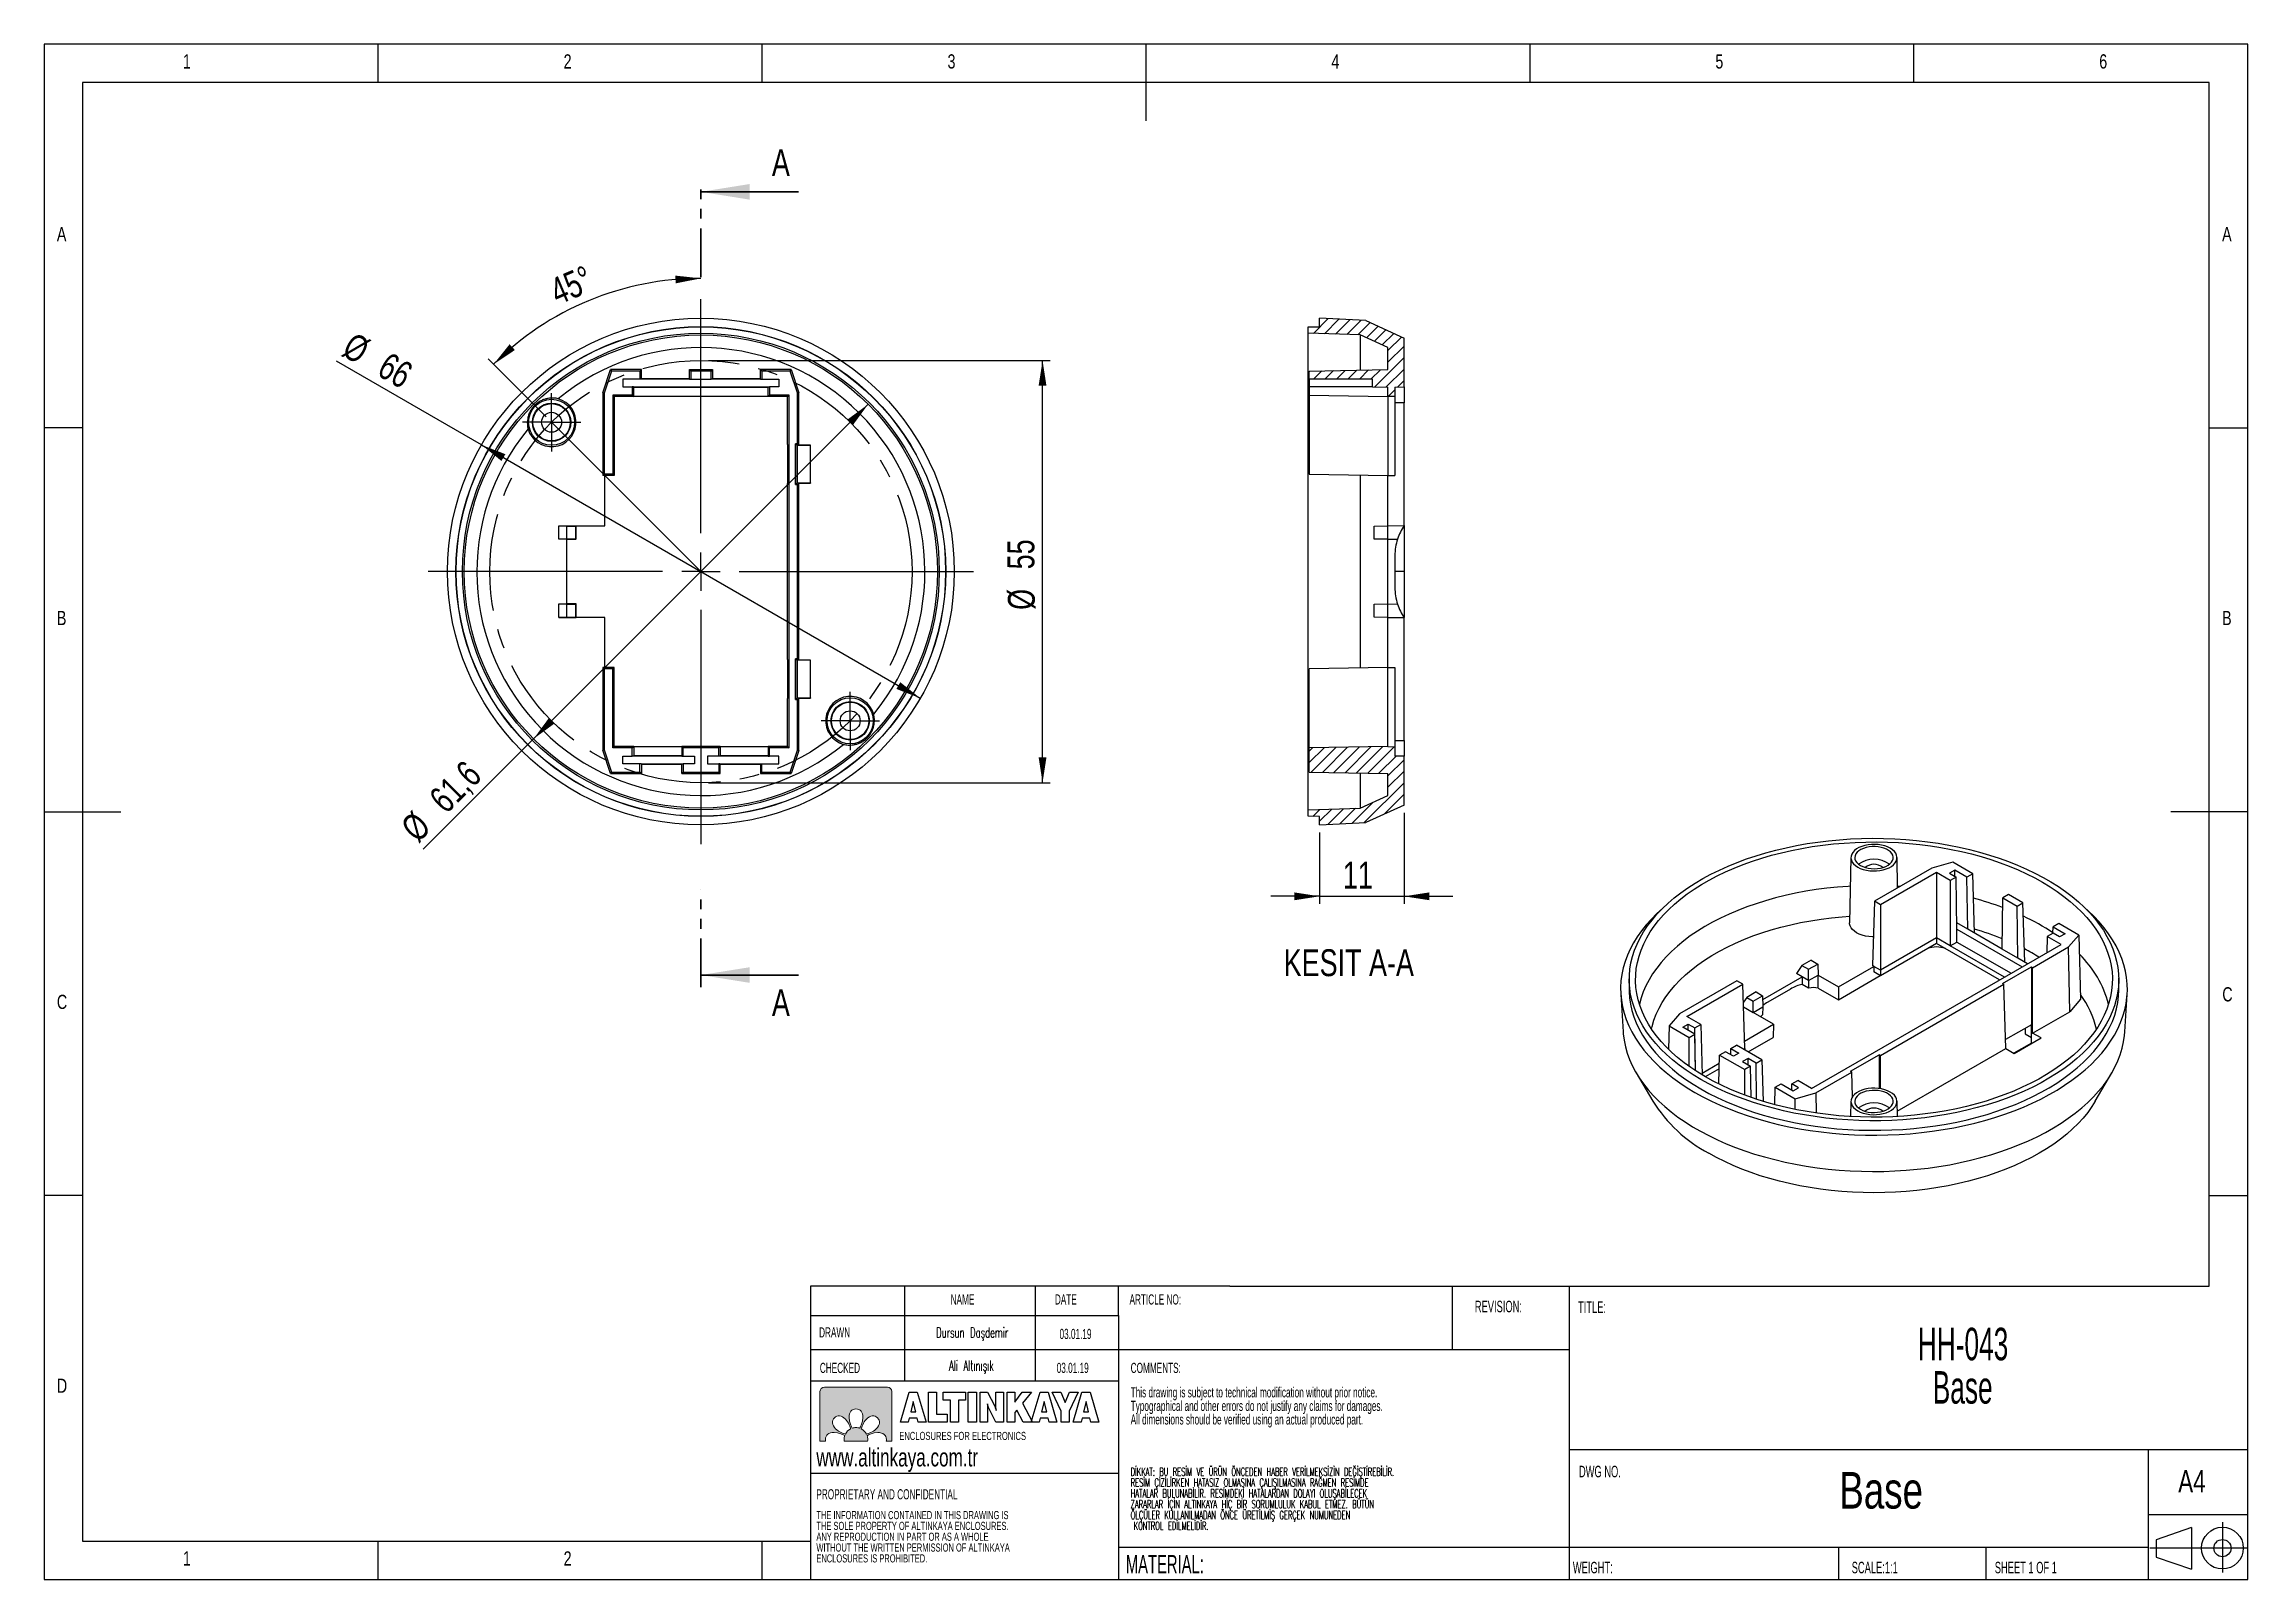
# Model space of a CAD drawing. Header units: millimetres. Extents: x 5 to 292, y 5 to 205.
import ezdxf

# ---------------------------------------------------------------- set-up
doc = ezdxf.new("R2010")
doc.units = ezdxf.units.MM
doc.linetypes.add('CENTERX2', pattern=[20.32, 12.7, -2.54, 2.54, -2.54])
doc.linetypes.add('PHANTOM', pattern=[12.7, 6.35, -1.27, 1.27, -1.27, 1.27, -1.27])
doc.layers.add('FORMAT', color=7, linetype='Continuous')
doc.layers.add('LAYER2', color=1, linetype='Continuous')
doc.layers.add('LAYER1', color=7, linetype='Continuous', lineweight=25)
doc.layers.add('LAYER_1', color=179, linetype='Continuous', lineweight=25)
doc.styles.add('SLDTEXTSTYLE0', font='TXT', dxfattribs={"width": 0.7})
doc.styles.add('SLDTEXTSTYLE1', font='TXT', dxfattribs={"width": 0.75})
doc.styles.add('SLDTEXTSTYLE2', font='TXT', dxfattribs={"width": 0.605})
doc.styles.add('SLDTEXTSTYLE3', font='TXT', dxfattribs={"width": 0.605, "bigfont": 'bigfont'})
doc.dimstyles.new('SLDDIMSTYLE0', dxfattribs={"dimtxt": 3.5, "dimasz": 3.302, "dimexe": 0, "dimexo": 0.0625, "dimgap": 0.875, "dimtad": 1, "dimrnd": 1e-09, "dimzin": 12, "dimdsep": 46, "dimtxsty": 'SLDTEXTSTYLE1', "dimsah": 1, "dimcen": 0.09, "dimadec": 0, "dimazin": 3, "dimtfac": 1, "dimtofl": 0, "dimtmove": 0, "dimatfit": 3, "dimfxl": 1, "dimfrac": 2, "dimtolj": 1, "dimtzin": 12, "dimarcsym": 0})
doc.dimstyles.new('SLDDIMSTYLE1', dxfattribs={"dimtxt": 3.5, "dimasz": 3.302, "dimexe": 0, "dimexo": 0.0625, "dimgap": 0.875, "dimtad": 1, "dimdec": 4, "dimzin": 12, "dimdsep": 46, "dimtxsty": 'SLDTEXTSTYLE1', "dimsah": 1, "dimcen": 0.09, "dimazin": 3, "dimtfac": 1, "dimtofl": 0, "dimtmove": 0, "dimatfit": 3, "dimfxl": 1, "dimfrac": 2, "dimtolj": 1, "dimtzin": 12, "dimarcsym": 0})
doc.dimstyles.new('SLDDIMSTYLE2', dxfattribs={"dimtxt": 3.5, "dimasz": 3.302, "dimexe": 0, "dimexo": 0.0625, "dimgap": 0.875, "dimtad": 1, "dimrnd": 1e-09, "dimzin": 12, "dimdsep": 46, "dimtxsty": 'SLDTEXTSTYLE1', "dimsah": 1, "dimcen": 0, "dimadec": 0, "dimazin": 3, "dimtfac": 1, "dimtmove": 0, "dimatfit": 3, "dimfxl": 1, "dimfrac": 2, "dimtolj": 1, "dimtzin": 12, "dimarcsym": 0})
doc.dimstyles.new('SLDDIMSTYLE3', dxfattribs={"dimtxt": 3.5, "dimasz": 3.302, "dimexe": 0, "dimexo": 0.0625, "dimgap": 0.875, "dimtad": 1, "dimdec": 1, "dimrnd": 1e-09, "dimzin": 12, "dimdsep": 46, "dimtxsty": 'SLDTEXTSTYLE1', "dimsah": 1, "dimcen": 0, "dimadec": 0, "dimazin": 3, "dimtfac": 1, "dimtdec": 1, "dimtmove": 0, "dimatfit": 3, "dimfxl": 1, "dimfrac": 2, "dimtolj": 1, "dimtzin": 12, "dimarcsym": 0})
doc.dimstyles.new('SLDDIMSTYLE4', dxfattribs={"dimtxt": 3.5, "dimasz": 3.302, "dimexe": 0, "dimexo": 0.0625, "dimgap": 0.875, "dimtad": 1, "dimrnd": 1e-09, "dimzin": 12, "dimdsep": 46, "dimtxsty": 'SLDTEXTSTYLE1', "dimsah": 1, "dimcen": 0.09, "dimadec": 0, "dimazin": 3, "dimtfac": 1, "dimtmove": 0, "dimatfit": 0, "dimfxl": 1, "dimfrac": 2, "dimtolj": 1, "dimtzin": 12, "dimarcsym": 0})

msp = doc.modelspace()

# ---------------------------------------------------------------- texts
at = {"color": 7, "linetype": 'Continuous', "lineweight": 0}
for s, insert, char_height, attachment_point, style in [('1', (23.08334, 203.66802), 1.85208, 1, 'SLDTEXTSTYLE1'), ('2', (72.66667, 203.66802), 1.85208, 1, 'SLDTEXTSTYLE1'), ('3', (122.66667, 203.66802), 1.85208, 1, 'SLDTEXTSTYLE1'), ('4', (172.66667, 203.66802), 1.85208, 1, 'SLDTEXTSTYLE1'), ('5', (222.66667, 203.66802), 1.85208, 1, 'SLDTEXTSTYLE1'), ('6', (272.66667, 203.66802), 1.85208, 1, 'SLDTEXTSTYLE1'), ('A', (6.66667, 181.16802), 1.85208, 1, 'SLDTEXTSTYLE1'), ('A', (288.66667, 181.16802), 1.85208, 1, 'SLDTEXTSTYLE1'), ('B', (6.66667, 131.16802), 1.85208, 1, 'SLDTEXTSTYLE1'), ('B', (288.66667, 131.16802), 1.85208, 1, 'SLDTEXTSTYLE1'), ('C', (6.66667, 81.16802), 1.85208, 1, 'SLDTEXTSTYLE1'), ('C', (288.69265, 82.14962), 1.85208, 1, 'SLDTEXTSTYLE1'), ('03.01.19', (139.33441, 37.64858), 1.322917, 2, 'SLDTEXTSTYLE2'), ('03.01.19', (138.96758, 33.22584), 1.322917, 2, 'SLDTEXTSTYLE2'), ('D', (6.66667, 31.16802), 1.85208, 1, 'SLDTEXTSTYLE1'), ('www.altinkaya.com.tr', (105.58291, 22.10446), 2.38125, 1, 'SLDTEXTSTYLE0'), ('1', (23.08334, 8.66802), 1.85208, 1, 'SLDTEXTSTYLE1'), ('2', (72.66667, 8.66802), 1.85208, 1, 'SLDTEXTSTYLE1')]:
    msp.add_mtext(s, dxfattribs=dict(at, insert=insert, char_height=char_height, attachment_point=attachment_point, style=style))
at = {"color": 7, "linetype": 'Continuous', "char_height": 3.5, "attachment_point": 1, "style": 'SLDTEXTSTYLE1'}
for insert in [(99.7911, 191.30858), (99.7911, 81.88644)]:
    msp.add_mtext('A', dxfattribs=dict(at, insert=insert))
at = {"layer": 'LAYER1'}
for s, insert, char_height, attachment_point, style in [('NAME', (123.06858, 42.14278), 1.322917, 1, 'SLDTEXTSTYLE2'), ('DATE', (136.64653, 42.14278), 1.322917, 1, 'SLDTEXTSTYLE2'), ('ARTICLE NO:', (146.3691, 42.14278), 1.3229167, 1, 'SLDTEXTSTYLE2'), ('REVISION:', (191.34177, 41.31055), 1.5, 1, 'SLDTEXTSTYLE2'), ('TITLE:', (204.78395, 41.22275), 1.5, 1, 'SLDTEXTSTYLE2'), ('DRAWN', (105.93622, 37.8457), 1.322917, 1, 'SLDTEXTSTYLE2'), ('Dursun Daşdemir', (125.88183, 37.8375), 1.3229167, 2, 'SLDTEXTSTYLE3'), ('CHECKED', (106.03642, 33.22584), 1.322917, 1, 'SLDTEXTSTYLE2'), ('Ali Altınışık', (125.77654, 33.5248), 1.3229167, 2, 'SLDTEXTSTYLE3'), ('COMMENTS:', (146.51778, 33.22584), 1.322917, 1, 'SLDTEXTSTYLE2'), ('DWG NO.', (204.90173, 19.81306), 1.5, 1, 'SLDTEXTSTYLE2'), ('Base', (244.26114, 19.00098), 4.7625, 2, 'SLDTEXTSTYLE1'), ('A4', (282.94875, 19.24486), 2.910417, 1, 'SLDTEXTSTYLE1'), ('PROPRIETARY AND CONFIDENTIAL', (105.58291, 16.76172), 1.3229167, 1, 'SLDTEXTSTYLE2'), ('MATERIAL:', (145.88329, 8.18466), 2.38125, 1, 'SLDTEXTSTYLE2'), ('WEIGHT:', (204.11111, 7.30527), 1.4986, 1, 'SLDTEXTSTYLE2'), ('SCALE:1:1', (240.42663, 7.30669), 1.5, 1, 'SLDTEXTSTYLE2'), ('SHEET 1 OF 1', (259.05697, 7.30669), 1.5, 1, 'SLDTEXTSTYLE2')]:
    msp.add_mtext(s, dxfattribs=dict(at, insert=insert, char_height=char_height, attachment_point=attachment_point, style=style))
at = {"layer": 'LAYER_1', "insert": (174.92672, 87.09088), "char_height": 3.5, "attachment_point": 2, "style": 'SLDTEXTSTYLE1'}
msp.add_mtext('KESIT A-A', dxfattribs=at)

# ---------------------------------------------------------------- blocks, each defined once
blk = doc.blocks.new('Block5_1')
at = {"layer": 'FORMAT'}
for p, q in [((6.79, 7.34), (1.01, 5.34)), ((6.79, 7.34), (6.79, 0.54)), ((11.82, 8.19), (11.82, 0)), ((0, 4.03), (15.88, 4.03)), ((1.01, 5.34), (1.01, 2.54)), ((1.01, 2.54), (6.79, 0.54))]:
    blk.add_line(p, q, dxfattribs=at)
for radius in [3.4, 1.4]:
    blk.add_circle((11.82, 3.99), radius, dxfattribs=at)
blk = doc.blocks.new('Block4')
at = {"color": 7, "linetype": 'Continuous', "lineweight": 18, "insert": (0.07, 1.37), "char_height": 1.3229, "attachment_point": 1, "style": 'SLDTEXTSTYLE0'}
blk.add_mtext('ENCLOSURES FOR ELECTRONICS', dxfattribs=at)
blk = doc.blocks.new('Block6')
at = {"layer": 'LAYER_1', "color": 250}
for p, q in [((0, 0), (1.27, 4.36)), ((1.27, 4.36), (2.44, 4.36)), ((2.44, 4.36), (3.71, 0)), ((4.04, 0), (4.04, 4.36)), ((4.04, 4.36), (5.2, 4.36)), ((5.2, 4.36), (5.2, 1.16)), ((6.19, 3.21), (6.19, 4.36)), ((6.19, 4.36), (9.41, 4.36)), ((7.23, 3.21), (6.19, 3.21)), ((7.23, 0), (7.23, 3.21)), ((9.41, 3.21), (8.39, 3.21)), ((8.39, 3.21), (8.39, 0)), ((9.41, 4.36), (9.41, 3.21)), ((9.82, 0), (9.82, 4.36)), ((9.82, 4.36), (11, 4.36)), ((11, 4.36), (11, 0)), ((11.52, 0), (11.52, 4.36)), ((11.52, 4.36), (12.62, 4.36)), ((12.62, 4.36), (13.64, 2.33)), ((13.82, 2.3), (13.82, 4.36)), ((13.82, 4.36), (14.92, 4.36)), ((14.92, 4.36), (14.92, 0)), ((15.42, 0), (15.42, 4.36)), ((15.42, 4.36), (16.57, 4.36)), ((16.57, 4.36), (16.57, 2.92)), ((16.57, 2.92), (17.61, 4.36)), ((17.61, 4.36), (18.96, 4.36)), ((18.96, 4.36), (17.67, 2.75)), ((18.94, 0), (20.21, 4.36)), ((20.21, 4.36), (21.38, 4.36)), ((21.38, 4.36), (22.65, 0)), ((23.27, 1.61), (21.94, 4.36)), ((21.94, 4.36), (23.22, 4.36)), ((23.22, 4.36), (23.84, 2.87)), ((23.84, 2.87), (24.47, 4.36)), ((25.72, 4.36), (24.42, 1.61)), ((24.47, 4.36), (25.72, 4.36)), ((25, 0), (26.27, 4.36)), ((26.27, 4.36), (27.44, 4.36)), ((27.44, 4.36), (28.71, 0)), ((1.14, 0), (0, 0)), ((1.28, 0.58), (1.14, 0)), ((2.43, 0.58), (1.28, 0.58)), ((1.86, 3), (1.49, 1.49)), ((1.49, 1.49), (2.22, 1.49)), ((2.22, 1.49), (1.86, 3)), ((2.56, 0), (2.43, 0.58)), ((3.71, 0), (2.56, 0)), ((6.77, 0), (4.04, 0)), ((5.2, 1.16), (6.77, 1.16)), ((6.77, 1.16), (6.77, 0)), ((8.39, 0), (7.23, 0)), ((11, 0), (9.82, 0)), ((12.62, 0), (11.52, 0)), ((12.62, 2.04), (12.62, 0)), ((13.82, 0), (12.8, 2.01)), ((14.92, 0), (13.82, 0)), ((16.57, 0), (15.42, 0)), ((16.86, 1.75), (16.57, 1.39)), ((16.57, 1.39), (16.57, 0)), ((17.74, 0), (16.86, 1.75)), ((17.67, 2.75), (19.12, 0)), ((19.12, 0), (17.74, 0)), ((20.08, 0), (18.94, 0)), ((20.22, 0.58), (20.08, 0)), ((21.37, 0.58), (20.22, 0.58)), ((20.8, 3), (20.43, 1.49)), ((20.43, 1.49), (21.16, 1.49)), ((21.16, 1.49), (20.8, 3)), ((21.5, 0), (21.37, 0.58)), ((22.65, 0), (21.5, 0)), ((23.27, 0), (23.27, 1.61)), ((24.42, 0), (23.27, 0)), ((24.42, 1.61), (24.42, 0)), ((26.14, 0), (25, 0)), ((26.28, 0.58), (26.14, 0)), ((27.43, 0.58), (26.28, 0.58)), ((26.86, 3), (26.49, 1.49)), ((26.49, 1.49), (27.21, 1.49)), ((27.21, 1.49), (26.86, 3)), ((27.56, 0), (27.43, 0.58)), ((28.71, 0), (27.56, 0))]:
    blk.add_line(p, q, dxfattribs=at)
for points in [[(12.7, 2.26), (12.67, 2.37), (12.63, 2.5), (12.59, 2.64)], [(12.59, 2.64), (12.6, 2.56), (12.61, 2.48), (12.62, 2.4)], [(12.62, 2.4), (12.62, 2.31), (12.62, 2.19), (12.62, 2.04)], [(12.8, 2.01), (12.77, 2.07), (12.74, 2.16), (12.7, 2.26)], [(13.64, 2.33), (13.67, 2.28), (13.7, 2.19), (13.73, 2.09)], [(13.73, 2.09), (13.77, 1.99), (13.81, 1.86), (13.85, 1.71)], [(13.82, 1.97), (13.82, 2.06), (13.82, 2.17), (13.82, 2.3)], [(13.85, 1.71), (13.84, 1.79), (13.83, 1.87), (13.82, 1.97)]]:
    blk.add_open_spline(points, degree=3, dxfattribs=at)
blk = doc.blocks.new('SW_NOTE_0')
at = {"layer": 'LAYER1', "color": 0, "char_height": 4.233, "attachment_point": 2, "style": 'SLDTEXTSTYLE2'}
for s, insert in [('HH-043', (9.79, 5.46)), ('Base', (9.75, -0.19))]:
    blk.add_mtext(s, dxfattribs=dict(at, insert=insert))
blk = doc.blocks.new('SW_NOTE_1')
at = {"layer": 'LAYER1', "color": 0, "char_height": 1.0583, "attachment_point": 1, "style": 'SLDTEXTSTYLE3'}
for s, insert in [('DİKKAT: BU RESİM VE ÜRÜN ÖNCEDEN HABER VERİLMEKSİZİN DEĞİŞTİREBİLİR.', (0, 1.36)), ('RESİM ÇİZİLİRKEN HATASIZ OLMASINA ÇALIŞILMASINA RAĞMEN RESİMDE', (0, -0.05)), ('ZARARLAR İÇİN ALTINKAYA HİÇ BİR SORUMLULUK KABUL ETMEZ. BÜTÜN', (0, -2.87)), ('HATALAR BULUNABİLİR. RESİMDEKİ HATALARDAN DOLAYI OLUŞABİLECEK', (0, -1.46)), ('ÖLÇÜLER KULLANILMADAN ÖNCE ÜRETİLMİŞ GERÇEK NUMUNEDEN', (0, -4.28)), ('KONTROL EDİLMELİDİR.', (0.4, -5.69))]:
    blk.add_mtext(s, dxfattribs=dict(at, insert=insert))
blk = doc.blocks.new('SW_NOTE_2')
at = {"layer": 'LAYER1', "color": 0, "char_height": 1.0583, "attachment_point": 1, "style": 'SLDTEXTSTYLE2'}
for s, insert in [('THE INFORMATION CONTAINED IN THIS DRAWING IS', (0, 1.36)), ('ANY REPRODUCTION IN PART OR AS A WHOLE', (0, -1.46)), ('WITHOUT THE WRITTEN PERMISSION OF ALTINKAYA', (0, -2.87)), ('THE SOLE PROPERTY OF ALTINKAYA ENCLOSURES.', (0, -0.05)), ('ENCLOSURES IS PROHIBITED.', (0, -4.28))]:
    blk.add_mtext(s, dxfattribs=dict(at, insert=insert))
blk = doc.blocks.new('SW_NOTE_3')
at = {"layer": 'LAYER1', "color": 0, "char_height": 1.3229, "attachment_point": 1, "style": 'SLDTEXTSTYLE2'}
for s, insert in [('This drawing is subject to technical modification without prior notice.', (0, 1.71)), ('Typographical and other errors do not justify any claims for damages.', (0, -0.06)), ('All dimensions should be verified using an actual produced part.', (0, -1.82))]:
    blk.add_mtext(s, dxfattribs=dict(at, insert=insert))
blk = doc.blocks.new('_D')
at = {"layer": 'LAYER_1'}
for p, q in [((91.54, 163.79), (136.04, 163.79)), ((135.04, 108.79), (135.04, 163.79)), ((91.54, 108.79), (136.04, 108.79))]:
    blk.add_line(p, q, dxfattribs=at)
for points in [[(135.04, 163.79), (134.53, 160.49), (135.55, 160.49)], [(135.04, 108.79), (135.55, 112.09), (134.53, 112.09)]]:
    blk.add_solid(points, dxfattribs=at)
at = {"layer": 'LAYER_1', "char_height": 3.5, "attachment_point": 1, "rotation": 90, "style": 'SLDTEXTSTYLE1'}
for s, insert in [('55', (130.47, 136.58)), ('%%c', (130.53, 131.3))]:
    blk.add_mtext(s, dxfattribs=dict(at, insert=insert))
blk = doc.blocks.new('_D_1')
at = {"layer": 'LAYER_1'}
blk.add_line((70.39, 156.44), (62.83, 164), dxfattribs=at)
blk.add_arc((90.54, 136.29), 38.19, 90, 135, dxfattribs=at)
for points in [[(90.54, 174.48), (87.22, 174.84), (87.26, 173.83)], [(63.54, 163.29), (66.32, 165.15), (65.63, 165.9)]]:
    blk.add_solid(points, dxfattribs=at)
at = {"layer": 'LAYER_1', "insert": (70.52, 174.17), "char_height": 3.5, "attachment_point": 1, "rotation": 23.1467, "style": 'SLDTEXTSTYLE1'}
blk.add_mtext('45°', dxfattribs=at)
blk = doc.blocks.new('_D_2')
at = {"layer": 'LAYER_1'}
for q in [(43.09, 163.69), (119.12, 119.79)]:
    blk.add_line((61.96, 152.79), q, dxfattribs=at)
for points in [[(61.96, 152.79), (64.57, 150.7), (65.08, 151.58)], [(119.12, 119.79), (116.51, 121.88), (116.01, 121)]]:
    blk.add_solid(points, dxfattribs=at)
at = {"layer": 'LAYER_1', "char_height": 3.5, "attachment_point": 1, "rotation": 330, "style": 'SLDTEXTSTYLE1'}
for s, insert in [('%%c', (45.34, 167.59)), ('66', (49.94, 165))]:
    blk.add_mtext(s, dxfattribs=dict(at, insert=insert))
blk = doc.blocks.new('_D_3')
at = {"layer": 'LAYER_1'}
for q in [(112.33, 158.08), (54.38, 100.13)]:
    blk.add_line((68.75, 114.5), q, dxfattribs=at)
for points in [[(112.33, 158.08), (109.64, 156.1), (110.36, 155.39)], [(68.75, 114.5), (71.45, 116.48), (70.73, 117.19)]]:
    blk.add_solid(points, dxfattribs=at)
at = {"layer": 'LAYER_1', "char_height": 3.5, "attachment_point": 1, "rotation": 45, "style": 'SLDTEXTSTYLE1'}
for s, insert in [('61,6', (54.89, 107.09)), ('%%c', (51.2, 103.32))]:
    blk.add_mtext(s, dxfattribs=dict(at, insert=insert))
blk = doc.blocks.new('SW_CENTERMARKSYMBOL_0')
at = {"layer": 'LAYER_1', "color": 0}
for p, q in [((0, 2.5), (0, 3.8)), ((-2.5, 0), (-3.8, 0)), ((0, 0), (-2.5, 0)), ((0, 0), (0, 2.5)), ((0, 0), (0, -2.5)), ((0, 0), (2.5, 0)), ((2.5, 0), (3.8, 0)), ((0, -2.5), (0, -3.8))]:
    blk.add_line(p, q, dxfattribs=at)
blk = doc.blocks.new('SW_CENTERMARKSYMBOL_1')
at = {"layer": 'LAYER_1', "color": 0}
for p, q in [((0, 2.5), (0, 3.8)), ((-2.5, 0), (-3.8, 0)), ((0, 0), (-2.5, 0)), ((0, 0), (0, 2.5)), ((0, 0), (0, -2.5)), ((0, 0), (2.5, 0)), ((2.5, 0), (3.8, 0)), ((0, -2.5), (0, -3.8))]:
    blk.add_line(p, q, dxfattribs=at)
blk = doc.blocks.new('SW_CENTERMARKSYMBOL_2')
at = {"layer": 'LAYER_1', "color": 0}
for p, q in [((0, 5), (0, 35.5)), ((-5, 0), (-35.5, 0)), ((0, 0), (-2.5, 0)), ((0, 0), (0, 2.5)), ((0, 0), (0, -2.5)), ((0, 0), (2.5, 0)), ((5, 0), (35.5, 0)), ((0, -5), (0, -35.5))]:
    blk.add_line(p, q, dxfattribs=at)
blk = doc.blocks.new('_D_4')
at = {"layer": 'LAYER_1'}
for p, q in [((182.13, 104.87), (182.13, 92.99)), ((171.13, 102.29), (171.13, 92.99)), ((171.13, 93.99), (164.78, 93.99)), ((171.13, 93.99), (182.13, 93.99)), ((182.13, 93.99), (188.48, 93.99))]:
    blk.add_line(p, q, dxfattribs=at)
for points in [[(171.13, 93.99), (167.83, 94.5), (167.83, 93.48)], [(182.13, 93.99), (185.43, 93.48), (185.43, 94.5)]]:
    blk.add_solid(points, dxfattribs=at)
at = {"layer": 'LAYER_1', "insert": (174.15, 98.5), "char_height": 3.5, "attachment_point": 1, "style": 'SLDTEXTSTYLE1'}
blk.add_mtext('11', dxfattribs=at)

# ---------------------------------------------------------------- dimensions: what is measured, and where the dimension line sits
at = {"layer": 'LAYER_1'}
dim = msp.add_angular_dim_2l(base=(75.92799, 171.56996), line1=((90.54143, 187.75239), (90.54143, 81.73665)), line2=((71.09599, 155.73545), (90.54143, 136.29001)), dimstyle='SLDDIMSTYLE1', dxfattribs=at)
dim.commit()
dim.dimension.update_dxf_attribs({"geometry": '_D_1', "text_midpoint": (75.53071, 171.40277), "dimtype": 162})
for p1, p2, dimstyle, picture, middle in [((61.96259, 152.79001), (119.12027, 119.79001), 'SLDDIMSTYLE2', '_D_2', (47.54682, 161.11297)), ((68.75169, 114.50027), (112.33117, 158.07975), 'SLDDIMSTYLE3', '_D_3', (59.3866, 105.13518))]:
    dim = msp.add_diameter_dim_2p(p1=p1, p2=p2, dimstyle=dimstyle, dxfattribs=at)
    dim.commit()
    dim.dimension.update_dxf_attribs({"geometry": picture, "text_midpoint": middle, "dimtype": 163})
dim = msp.add_linear_dim(base=(135.03992, 163.79001), p1=(90.54143, 108.79001), p2=(90.54143, 163.79001), angle=90, text='%%c<>', dimstyle='SLDDIMSTYLE0', dxfattribs=at)
dim.commit()
dim.dimension.update_dxf_attribs({"geometry": '_D', "text_midpoint": (135.03992, 136.52557), "dimtype": 160})
dim = msp.add_linear_dim(base=(182.13171, 93.98896), p1=(171.13171, 103.29001), p2=(182.13171, 105.8665), dimstyle='SLDDIMSTYLE4', dxfattribs=at)
dim.commit()
dim.dimension.update_dxf_attribs({"geometry": '_D_4', "text_midpoint": (176.73145, 93.98896), "dimtype": 160})

# ---------------------------------------------------------------- hatches: boundary and pattern name
at = {"layer": 'LAYER2'}
h = msp.add_hatch(color=256, dxfattribs=at)
edge = h.paths.add_edge_path(flags=0)
edge.add_spline(control_points=[(106.63894, 30.05263), (106.31671, 30.05263), (106.05385, 29.78977), (106.05385, 29.46755)], knot_values=[0.944444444, 0.944444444, 0.944444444, 0.944444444, 1, 1, 1, 1], weights=[1, 1, 1, 1], degree=3, periodic=0)
edge.add_line((106.05385, 29.46755), (106.05385, 23.03142))
edge.add_line((106.05385, 23.03142), (106.79186, 23.03142))
edge.add_spline(control_points=[(106.79186, 23.03142), (106.77518, 23.1021), (106.76686, 23.1778), (106.76716, 23.25866)], knot_values=[0.777777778, 0.777777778, 0.777777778, 0.777777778, 0.833333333, 0.833333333, 0.833333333, 0.833333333], weights=[1, 1, 1, 1], degree=3, periodic=0)
edge.add_spline(control_points=[(106.76716, 23.25866), (106.76491, 23.82299), (107.18654, 24.14452), (107.89452, 24.15791)], knot_values=[0.722222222, 0.722222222, 0.722222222, 0.722222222, 0.777777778, 0.777777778, 0.777777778, 0.777777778], weights=[1, 1, 1, 1], degree=3, periodic=0)
edge.add_spline(control_points=[(107.89452, 24.15791), (108.51497, 24.16922), (109.13139, 23.82299), (109.27413, 23.73732)], knot_values=[0.666666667, 0.666666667, 0.666666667, 0.666666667, 0.722222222, 0.722222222, 0.722222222, 0.722222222], weights=[1, 1, 1, 1], degree=3, periodic=0)
edge.add_spline(control_points=[(109.27413, 23.73732), (109.22369, 23.58526), (109.19634, 23.42285), (109.19634, 23.25381)], knot_values=[0.611111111, 0.611111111, 0.611111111, 0.611111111, 0.666666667, 0.666666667, 0.666666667, 0.666666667], weights=[1, 1, 1, 1], degree=3, periodic=0)
edge.add_spline(control_points=[(109.19634, 23.25381), (109.19634, 23.17823), (109.20172, 23.10405), (109.21229, 23.03142)], knot_values=[0.555555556, 0.555555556, 0.555555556, 0.555555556, 0.611111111, 0.611111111, 0.611111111, 0.611111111], weights=[1, 1, 1, 1], degree=3, periodic=0)
edge.add_line((109.21229, 23.03142), (112.25676, 23.03142))
edge.add_spline(control_points=[(112.25676, 23.03142), (112.26729, 23.10405), (112.27301, 23.17823), (112.27301, 23.25381)], knot_values=[0.444444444, 0.444444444, 0.444444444, 0.444444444, 0.5, 0.5, 0.5, 0.5], weights=[1, 1, 1, 1], degree=3, periodic=0)
edge.add_spline(control_points=[(112.27301, 23.25381), (112.27301, 23.41982), (112.24653, 23.5795), (112.19787, 23.72922)], knot_values=[0.388888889, 0.388888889, 0.388888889, 0.388888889, 0.444444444, 0.444444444, 0.444444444, 0.444444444], weights=[1, 1, 1, 1], degree=3, periodic=0)
edge.add_spline(control_points=[(112.19787, 23.72922), (112.34533, 23.8174), (112.95807, 24.15952), (113.57474, 24.14808)], knot_values=[0.333333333, 0.333333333, 0.333333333, 0.333333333, 0.388888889, 0.388888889, 0.388888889, 0.388888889], weights=[1, 1, 1, 1], degree=3, periodic=0)
edge.add_spline(control_points=[(113.57474, 24.14808), (114.28277, 24.13473), (114.70436, 23.81324), (114.7021, 23.24891)], knot_values=[0.277777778, 0.277777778, 0.277777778, 0.277777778, 0.333333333, 0.333333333, 0.333333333, 0.333333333], weights=[1, 1, 1, 1], degree=3, periodic=0)
edge.add_spline(control_points=[(114.7021, 23.24891), (114.70245, 23.17169), (114.69465, 23.09932), (114.6794, 23.03142)], knot_values=[0.222222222, 0.222222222, 0.222222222, 0.222222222, 0.277777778, 0.277777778, 0.277777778, 0.277777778], weights=[1, 1, 1, 1], degree=3, periodic=0)
edge.add_line((114.6794, 23.03142), (115.41559, 23.03142))
edge.add_line((115.41559, 23.03142), (115.41559, 29.46755))
edge.add_spline(control_points=[(115.41559, 29.46755), (115.41559, 29.78977), (115.15273, 30.05263), (114.8305, 30.05263)], knot_values=[0.055555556, 0.055555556, 0.055555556, 0.055555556, 0.111111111, 0.111111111, 0.111111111, 0.111111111], weights=[1, 1, 1, 1], degree=3, periodic=0)
edge.add_line((114.8305, 30.05263), (106.63894, 30.05263))
edge = h.paths.add_edge_path(flags=0)
edge.add_spline(control_points=[(111.21836, 24.7144), (111.06622, 24.76471), (110.90355, 24.79214), (110.73468, 24.79214)], knot_values=[0.666666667, 0.666666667, 0.666666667, 0.666666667, 0.833333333, 0.833333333, 0.833333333, 0.833333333], weights=[1, 1, 1, 1], degree=3, periodic=0)
edge.add_spline(control_points=[(110.73468, 24.79214), (110.56875, 24.79214), (110.4089, 24.76579), (110.25909, 24.71709)], knot_values=[0.833333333, 0.833333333, 0.833333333, 0.833333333, 1, 1, 1, 1], weights=[1, 1, 1, 1], degree=3, periodic=0)
edge.add_spline(control_points=[(110.25909, 24.71709), (110.17091, 24.86455), (109.82901, 25.47711), (109.84041, 26.09396)], knot_values=[0, 0, 0, 0, 0.166666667, 0.166666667, 0.166666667, 0.166666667], weights=[1, 1, 1, 1], degree=3, periodic=0)
edge.add_spline(control_points=[(109.84041, 26.09396), (109.85375, 26.80185), (110.1752, 27.22353), (110.73953, 27.22132)], knot_values=[0.166666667, 0.166666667, 0.166666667, 0.166666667, 0.333333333, 0.333333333, 0.333333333, 0.333333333], weights=[1, 1, 1, 1], degree=3, periodic=0)
edge.add_spline(control_points=[(110.73953, 27.22132), (111.30386, 27.22353), (111.62535, 26.80185), (111.6387, 26.09396)], knot_values=[0.333333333, 0.333333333, 0.333333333, 0.333333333, 0.5, 0.5, 0.5, 0.5], weights=[1, 1, 1, 1], degree=3, periodic=0)
edge.add_spline(control_points=[(111.6387, 26.09396), (111.65005, 25.47338), (111.30386, 24.85692), (111.21836, 24.7144)], knot_values=[0.5, 0.5, 0.5, 0.5, 0.666666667, 0.666666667, 0.666666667, 0.666666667], weights=[1, 1, 1, 1], degree=3, periodic=0)
edge = h.paths.add_edge_path(flags=0)
edge.add_spline(control_points=[(109.36651, 25.90048), (109.81228, 25.47087), (110.00343, 24.79205), (110.04438, 24.62873)], knot_values=[0.6, 0.6, 0.6, 0.6, 0.8, 0.8, 0.8, 0.8], weights=[1, 1, 1, 1], degree=3, periodic=0)
edge.add_spline(control_points=[(110.04438, 24.62873), (109.75157, 24.48135), (109.51224, 24.2435), (109.36339, 23.95169)], knot_values=[0.8, 0.8, 0.8, 0.8, 1, 1, 1, 1], weights=[1, 1, 1, 1], degree=3, periodic=0)
edge.add_spline(control_points=[(109.36339, 23.95169), (109.19478, 23.9942), (108.52199, 24.18578), (108.09485, 24.62886)], knot_values=[0, 0, 0, 0, 0.2, 0.2, 0.2, 0.2], weights=[1, 1, 1, 1], degree=3, periodic=0)
edge.add_spline(control_points=[(108.09485, 24.62886), (107.60363, 25.13902), (107.53291, 25.6644), (107.93348, 26.06194)], knot_values=[0.2, 0.2, 0.2, 0.2, 0.4, 0.4, 0.4, 0.4], weights=[1, 1, 1, 1], degree=3, periodic=0)
edge.add_spline(control_points=[(107.93348, 26.06194), (108.33115, 26.46242), (108.85644, 26.3917), (109.36651, 25.90048)], knot_values=[0.4, 0.4, 0.4, 0.4, 0.6, 0.6, 0.6, 0.6], weights=[1, 1, 1, 1], degree=3, periodic=0)
edge = h.paths.add_edge_path(flags=0)
edge.add_spline(control_points=[(113.3813, 24.62193), (112.95157, 24.17611), (112.27279, 23.98493), (112.1096, 23.94406)], knot_values=[0.6, 0.6, 0.6, 0.6, 0.8, 0.8, 0.8, 0.8], weights=[1, 1, 1, 1], degree=3, periodic=0)
edge.add_spline(control_points=[(112.1096, 23.94406), (111.96222, 24.23674), (111.72437, 24.47602), (111.43252, 24.62487)], knot_values=[0.8, 0.8, 0.8, 0.8, 1, 1, 1, 1], weights=[1, 1, 1, 1], degree=3, periodic=0)
edge.add_spline(control_points=[(111.43252, 24.62487), (111.47494, 24.79327), (111.66652, 25.46636), (112.10969, 25.89359)], knot_values=[0, 0, 0, 0, 0.2, 0.2, 0.2, 0.2], weights=[1, 1, 1, 1], degree=3, periodic=0)
edge.add_spline(control_points=[(112.10969, 25.89359), (112.61972, 26.38481), (113.14522, 26.45549), (113.54263, 26.05492)], knot_values=[0.2, 0.2, 0.2, 0.2, 0.4, 0.4, 0.4, 0.4], weights=[1, 1, 1, 1], degree=3, periodic=0)
edge.add_spline(control_points=[(113.54263, 26.05492), (113.94325, 25.65742), (113.87244, 25.13205), (113.3813, 24.62193)], knot_values=[0.4, 0.4, 0.4, 0.4, 0.6, 0.6, 0.6, 0.6], weights=[1, 1, 1, 1], degree=3, periodic=0)
at = {"layer": 'LAYER_1', "linetype": 'Continuous', "lineweight": 18}
h = msp.add_hatch(dxfattribs=at)
h.set_pattern_fill('ANSI31', color=256, scale=0.333333, style=0)
h.paths.add_polyline_path([(180.03171, 160.30511), (180.03171, 159.09001), (180.93171, 159.10572), (180.93171, 160.31907), (182.13171, 160.34002), (182.13171, 166.71352), (177.13856, 168.9752), (171.13171, 169.29001), (171.13171, 168.19001), (169.63171, 168.16383), (169.63171, 167.34239), (176.41937, 167.10536), (180.03171, 165.46913), (180.03171, 162.59001), (169.78171, 162.4111), (169.78171, 161.34001), (178.03171, 161.34001), (178.03171, 160.34003)], flags=0)
h = msp.add_hatch(dxfattribs=at)
h.set_pattern_fill('ANSI31', color=256, scale=0.333333, style=0)
h.paths.add_polyline_path([(180.93171, 112.26095), (180.93171, 113.4743), (180.03171, 113.49001), (169.78171, 113.31107), (169.78171, 110.16892), (180.03171, 109.99001), (180.03171, 107.11089), (176.41937, 105.47466), (169.63171, 105.23763), (169.63171, 104.41619), (171.13171, 104.39001), (171.13171, 103.29001), (177.13856, 103.60482), (182.13171, 105.8665), (182.13171, 112.24)], flags=0)

# ---------------------------------------------------------------- linework, layer by layer
at = {"color": 7, "linetype": 'PHANTOM', "lineweight": 35}
for p, q in [((90.54143, 174.63989), (90.54143, 187.33989)), ((90.54143, 82.14915), (90.54143, 94.8555))]:
    msp.add_line(p, q, dxfattribs=at)
at = {"color": 7, "linetype": 'Continuous', "lineweight": 35}
for p, q in [((103.24143, 185.75239), (90.54143, 185.75239)), ((103.24143, 83.73665), (90.54143, 83.73665))]:
    msp.add_line(p, q, dxfattribs=at)
at = {"color": 7, "linetype": 'Continuous', "lineweight": 25}
for p, q in [((169.63171, 168.16383), (171.13171, 168.19001)), ((169.63171, 167.34239), (169.63171, 168.16383)), ((176.41937, 167.10536), (169.63171, 167.34239)), ((169.63171, 158.73545), (169.63171, 167.34239)), ((171.13171, 168.19001), (171.13171, 169.29001)), ((177.13856, 168.9752), (171.13171, 169.29001)), ((180.03171, 165.46913), (176.41937, 167.10536)), ((176.41937, 167.10536), (176.41937, 162.52696)), ((177.13856, 168.9752), (182.13171, 166.71352)), ((182.13171, 160.34002), (182.13171, 166.71352)), ((180.03171, 162.59001), (180.03171, 165.46913)), ((77.77808, 159.54997), (78.79143, 162.59001)), ((78.92038, 162.4111), (77.957, 159.52094)), ((78.79143, 162.59001), (78.92038, 162.4111)), ((82.79143, 162.59001), (78.79143, 162.59001)), ((82.61251, 162.4111), (78.92038, 162.4111)), ((82.61251, 161.34001), (80.39143, 161.34001)), ((80.39143, 161.34001), (80.39143, 160.34001)), ((82.79143, 162.59001), (82.61251, 162.4111)), ((82.61251, 162.4111), (82.61251, 161.34001)), ((82.75652, 161.34001), (82.61251, 161.34001)), ((82.79143, 161.3749), (82.75652, 161.33999)), ((82.75652, 161.33999), (82.75652, 161.34001)), ((89.07634, 161.33999), (82.75652, 161.33999)), ((82.79143, 161.3749), (82.79143, 162.59001)), ((89.04143, 161.3749), (82.79143, 161.3749)), ((89.04143, 162.59001), (89.22034, 162.4111)), ((89.04143, 161.3749), (89.04143, 162.59001)), ((89.04143, 162.59001), (92.04143, 162.59001)), ((89.04143, 161.3749), (89.07634, 161.33999)), ((89.07634, 161.34001), (89.22034, 161.34001)), ((89.07634, 161.33999), (89.07634, 161.34001)), ((89.22034, 162.4111), (89.22034, 161.34001)), ((91.86251, 162.4111), (89.22034, 162.4111)), ((89.22034, 161.34001), (91.86251, 161.34001)), ((92.04143, 162.59001), (91.86251, 162.4111)), ((91.86251, 161.34001), (91.86251, 162.4111)), ((92.00652, 161.34001), (91.86251, 161.34001)), ((92.04143, 161.3749), (92.00652, 161.33999)), ((92.00652, 161.33999), (92.00652, 161.34001)), ((98.32634, 161.33999), (92.00652, 161.33999)), ((92.04143, 162.59001), (92.04143, 161.3749)), ((98.29143, 161.3749), (92.04143, 161.3749)), ((98.29143, 162.59001), (98.47034, 162.4111)), ((102.29143, 162.59001), (98.29143, 162.59001)), ((98.29143, 161.3749), (98.29143, 162.59001)), ((98.29143, 161.3749), (98.32634, 161.33999)), ((98.32634, 161.33999), (98.32634, 161.34001)), ((98.32634, 161.34001), (98.47034, 161.34001)), ((98.47034, 162.4111), (98.47034, 161.34001)), ((102.16247, 162.4111), (98.47034, 162.4111)), ((98.47034, 161.34001), (100.69143, 161.34001)), ((100.69143, 161.34001), (100.69143, 160.34001)), ((102.16247, 162.4111), (102.29143, 162.59001)), ((103.11251, 159.56098), (102.16247, 162.4111)), ((102.29143, 162.59001), (103.29143, 159.59001)), ((169.78171, 162.4111), (180.03171, 162.59001)), ((169.78171, 161.34001), (169.78171, 162.4111)), ((178.03171, 161.34001), (169.78171, 161.34001)), ((169.78171, 161.34001), (169.78171, 160.34001)), ((178.03171, 160.34003), (178.03171, 161.34001)), ((77.957, 159.52094), (77.77808, 159.54997)), ((77.77808, 159.54997), (77.77808, 148.79001)), ((77.957, 159.52094), (77.957, 148.96895)), ((79.06249, 159.26895), (79.06249, 148.96895)), ((79.06249, 159.26895), (79.24143, 159.09001)), ((81.61251, 159.26895), (79.06249, 159.26895)), ((79.24143, 159.09001), (79.24143, 148.79001)), ((81.79143, 159.09001), (79.24143, 159.09001)), ((80.39143, 160.34001), (81.61251, 160.34001)), ((81.61251, 160.34001), (81.61251, 159.26895)), ((81.75652, 160.34001), (81.61251, 160.34001)), ((81.61251, 159.26895), (81.79143, 159.09001)), ((81.75652, 160.34003), (81.75652, 160.34001)), ((81.79143, 160.30511), (81.75652, 160.34003)), ((81.75652, 160.34003), (99.32634, 160.34003)), ((81.79143, 159.09001), (81.79143, 160.30511)), ((81.79143, 160.30511), (99.29143, 160.30511)), ((99.29143, 159.09001), (81.79143, 159.09001)), ((99.29143, 160.30511), (99.32634, 160.34003)), ((99.29143, 159.09001), (99.29143, 160.30511)), ((99.47034, 159.26895), (99.29143, 159.09001)), ((101.84143, 159.09001), (99.29143, 159.09001)), ((99.32634, 160.34003), (99.32634, 160.34001)), ((99.32634, 160.34001), (99.47034, 160.34001)), ((99.47034, 160.34001), (99.47034, 159.26895)), ((100.69143, 160.34001), (99.47034, 160.34001)), ((102.02037, 159.26895), (99.47034, 159.26895)), ((101.84143, 159.09001), (102.02037, 159.26895)), ((101.84143, 152.8243), (101.84143, 159.09001)), ((102.02037, 113.31107), (102.02037, 159.26895)), ((103.29143, 159.59001), (103.11251, 159.56098)), ((103.11251, 152.94003), (103.11251, 159.56098)), ((103.29143, 152.76112), (103.29143, 159.59001)), ((169.78171, 158.73806), (169.63171, 158.73545)), ((169.63171, 152.73545), (169.63171, 158.73545)), ((178.03171, 160.34001), (169.78171, 160.34001)), ((169.78171, 160.34001), (169.78171, 159.26895)), ((169.78171, 159.26895), (180.03171, 159.09001)), ((169.78171, 159.26895), (169.78171, 148.96895)), ((178.03171, 160.34003), (180.03171, 160.30511)), ((180.03171, 159.09001), (180.03171, 160.30511)), ((180.93171, 159.10572), (180.03171, 159.09001)), ((180.03171, 159.09001), (180.03171, 148.79001)), ((180.93171, 160.31907), (182.13171, 160.34002)), ((180.93171, 160.31907), (180.93171, 159.10572)), ((180.93171, 159.10572), (180.93171, 148.80572)), ((182.13171, 158.29001), (180.93171, 158.29001)), ((182.13171, 160.34002), (182.13171, 158.29001)), ((182.13171, 142.29001), (182.13171, 158.29001)), ((101.86238, 152.80335), (101.84143, 152.8243)), ((101.86238, 147.77667), (101.86238, 152.80335)), ((103.11251, 152.94003), (102.87587, 152.94003)), ((102.87587, 147.63999), (102.87587, 152.94003)), ((102.87587, 152.94003), (103.03383, 152.78206)), ((103.08445, 152.73144), (103.03383, 152.78206)), ((103.03383, 152.78206), (103.03383, 147.79796)), ((104.80665, 152.73144), (103.08445, 152.73144)), ((103.08445, 152.73144), (103.08445, 147.84857)), ((103.29143, 152.76112), (103.11251, 152.94003)), ((104.83632, 152.76112), (103.29143, 152.76112)), ((104.80665, 152.73144), (104.83632, 152.76112)), ((104.80665, 147.84857), (104.80665, 152.73144)), ((104.83632, 147.8189), (104.83632, 152.76112)), ((169.63171, 152.73545), (169.78171, 152.73283)), ((169.63171, 105.23763), (169.63171, 152.73545)), ((77.957, 148.96895), (77.77808, 148.79001)), ((78.02808, 148.79001), (77.77808, 148.79001)), ((79.06249, 148.96895), (77.957, 148.96895)), ((79.24143, 148.79001), (78.02808, 148.79001)), ((78.02808, 142.25335), (78.02808, 148.79001)), ((79.06249, 148.96895), (79.24143, 148.79001)), ((101.84143, 147.75572), (101.86238, 147.77667)), ((101.84143, 124.8243), (101.84143, 147.75572)), ((103.03383, 147.79796), (102.87587, 147.63999)), ((102.87587, 147.63999), (103.11251, 147.63999)), ((103.08445, 147.84857), (103.03383, 147.79796)), ((103.08445, 147.84857), (104.80665, 147.84857)), ((103.29143, 147.8189), (103.11251, 147.63999)), ((103.11251, 124.94003), (103.11251, 147.63999)), ((103.29143, 124.76112), (103.29143, 147.8189)), ((103.29143, 147.8189), (104.83632, 147.8189)), ((104.80665, 147.84857), (104.83632, 147.8189)), ((169.78171, 148.96895), (180.03171, 148.79001)), ((176.41937, 148.85307), (176.41937, 123.72695)), ((180.03171, 148.79001), (180.93171, 148.80572)), ((180.03171, 142.25335), (180.03171, 148.79001)), ((72.04143, 142.25335), (74.27808, 142.25335)), ((72.04143, 142.25335), (73.04143, 142.20674)), ((72.04143, 140.50335), (72.04143, 142.25335)), ((73.04143, 142.20674), (74.26255, 142.20674)), ((73.04143, 142.20674), (73.04143, 140.51889)), ((74.26255, 142.20674), (74.27808, 142.25335)), ((74.26255, 140.51889), (74.26255, 142.20674)), ((74.27808, 140.50335), (74.27808, 142.25335)), ((74.27808, 142.25335), (78.02808, 142.25335)), ((178.25171, 142.20674), (180.03171, 142.25335)), ((178.25171, 140.51889), (178.25171, 142.20674)), ((180.03171, 142.25335), (182.13171, 142.29001)), ((180.03171, 140.50335), (180.03171, 142.25335)), ((182.13171, 142.29001), (182.13171, 136.29001)), ((73.04143, 140.51889), (72.04143, 140.50335)), ((73.07808, 140.50335), (72.04143, 140.50335)), ((73.04143, 140.51889), (74.26255, 140.51889)), ((74.27808, 140.50335), (73.07808, 140.50335)), ((73.07808, 132.07667), (73.07808, 140.50335)), ((74.27808, 140.50335), (74.26255, 140.51889)), ((180.03171, 140.50335), (178.25171, 140.51889)), ((180.03171, 140.50335), (181.27141, 140.52499)), ((180.03171, 132.07667), (180.03171, 140.50335)), ((180.93171, 138.37083), (180.93171, 134.20919)), ((182.13171, 136.29001), (180.93171, 136.29001)), ((182.13171, 136.29001), (182.13171, 130.29001)), ((72.04143, 132.07667), (73.07808, 132.07667)), ((72.04143, 132.07667), (73.04143, 132.06113)), ((72.04143, 130.32667), (72.04143, 132.07667)), ((73.04143, 132.06113), (74.26255, 132.06113)), ((73.04143, 132.06113), (73.04143, 130.3422)), ((74.27808, 132.07667), (73.07808, 132.07667)), ((74.26255, 132.06113), (74.27808, 132.07667)), ((74.26255, 130.3422), (74.26255, 132.06113)), ((74.27808, 130.32667), (74.27808, 132.07667)), ((178.25171, 132.06113), (180.03171, 132.07667)), ((178.25171, 130.3422), (178.25171, 132.06113)), ((180.03171, 130.32667), (180.03171, 132.07667)), ((180.03171, 132.07667), (181.27141, 132.05503)), ((73.04143, 130.3422), (72.04143, 130.32667)), ((72.04143, 130.32667), (74.27808, 130.32667)), ((73.04143, 130.3422), (74.26255, 130.3422)), ((74.27808, 130.32667), (74.26255, 130.3422)), ((78.02808, 130.32667), (74.27808, 130.32667)), ((78.02808, 123.79001), (78.02808, 130.32667)), ((180.03171, 130.32667), (178.25171, 130.3422)), ((180.03171, 130.32667), (182.13171, 130.29001)), ((180.03171, 123.79001), (180.03171, 130.32667)), ((182.13171, 114.29001), (182.13171, 130.29001)), ((77.77808, 123.79001), (77.957, 123.61107)), ((78.02808, 123.79001), (77.77808, 123.79001)), ((77.77808, 123.79001), (77.77808, 113.03005)), ((77.957, 123.61107), (77.957, 113.05908)), ((79.06249, 123.61107), (77.957, 123.61107)), ((79.24143, 123.79001), (78.02808, 123.79001)), ((79.24143, 123.79001), (79.06249, 123.61107)), ((79.06249, 113.31107), (79.06249, 123.61107)), ((79.24143, 113.49001), (79.24143, 123.79001)), ((101.86238, 124.80335), (101.84143, 124.8243)), ((101.86238, 119.77667), (101.86238, 124.80335)), ((103.11251, 124.94003), (102.87587, 124.94003)), ((102.87587, 119.63999), (102.87587, 124.94003)), ((102.87587, 124.94003), (103.03383, 124.78206)), ((103.08445, 124.73144), (103.03383, 124.78206)), ((103.03383, 124.78206), (103.03383, 119.79796)), ((104.80665, 124.73144), (103.08445, 124.73144)), ((103.08445, 124.73144), (103.08445, 119.84857)), ((103.29143, 124.76112), (103.11251, 124.94003)), ((104.83632, 124.76112), (103.29143, 124.76112)), ((104.80665, 124.73144), (104.83632, 124.76112)), ((104.80665, 119.84857), (104.80665, 124.73144)), ((104.83632, 119.8189), (104.83632, 124.76112)), ((180.03171, 123.79001), (169.78171, 123.61107)), ((169.78171, 113.31107), (169.78171, 123.61107)), ((180.03171, 113.49001), (180.03171, 123.79001)), ((180.03171, 123.79001), (180.93171, 123.7743)), ((180.93171, 123.7743), (180.93171, 113.4743)), ((101.84143, 119.75572), (101.86238, 119.77667)), ((101.84143, 113.49001), (101.84143, 119.75572)), ((103.03383, 119.79796), (102.87587, 119.63999)), ((102.87587, 119.63999), (103.11251, 119.63999)), ((103.08445, 119.84857), (103.03383, 119.79796)), ((103.08445, 119.84857), (104.80665, 119.84857)), ((103.29143, 119.8189), (103.11251, 119.63999)), ((103.11251, 113.01904), (103.11251, 119.63999)), ((103.29143, 119.8189), (104.83632, 119.8189)), ((103.29143, 112.99001), (103.29143, 119.8189)), ((104.80665, 119.84857), (104.83632, 119.8189)), ((77.77808, 113.03005), (77.957, 113.05908)), ((78.79143, 109.99001), (77.77808, 113.03005)), ((77.957, 113.05908), (78.92038, 110.16892)), ((79.24143, 113.49001), (79.06249, 113.31107)), ((81.61251, 113.31107), (79.06249, 113.31107)), ((81.79143, 113.49001), (79.24143, 113.49001)), ((80.39143, 112.24001), (81.61251, 112.24001)), ((80.39143, 111.24001), (80.39143, 112.24001)), ((81.61251, 113.31107), (81.79143, 113.49001)), ((81.61251, 112.24001), (81.61251, 113.31107)), ((81.75652, 112.24001), (81.61251, 112.24001)), ((81.79143, 112.2749), (81.75652, 112.23999)), ((81.75652, 112.23999), (81.75652, 112.24001)), ((88.07634, 112.23999), (81.75652, 112.23999)), ((81.79143, 113.49001), (81.79143, 112.2749)), ((81.79143, 113.49001), (88.04143, 113.49001)), ((88.04143, 112.2749), (81.79143, 112.2749)), ((88.04143, 113.49001), (88.04143, 112.2749)), ((88.22034, 113.31107), (88.04143, 113.49001)), ((93.04143, 113.49001), (88.04143, 113.49001)), ((88.04143, 112.2749), (88.07634, 112.23999)), ((88.07634, 112.23999), (88.07634, 112.24001)), ((88.07634, 112.24001), (88.22034, 112.24001)), ((88.22034, 112.24001), (88.22034, 113.31107)), ((92.86251, 113.31107), (88.22034, 113.31107)), ((88.22034, 112.24001), (89.69143, 112.24001)), ((89.69143, 112.24001), (89.69143, 111.24001)), ((92.86251, 112.24001), (91.39143, 112.24001)), ((91.39143, 112.24001), (91.39143, 111.24001)), ((92.86251, 113.31107), (93.04143, 113.49001)), ((92.86251, 112.24001), (92.86251, 113.31107)), ((93.00652, 112.24001), (92.86251, 112.24001)), ((93.04143, 112.2749), (93.00652, 112.23999)), ((93.00652, 112.23999), (93.00652, 112.24001)), ((99.32634, 112.23999), (93.00652, 112.23999)), ((93.04143, 113.49001), (93.04143, 112.2749)), ((93.04143, 113.49001), (99.29143, 113.49001)), ((99.29143, 112.2749), (93.04143, 112.2749)), ((99.29143, 113.49001), (99.29143, 112.2749)), ((99.47034, 113.31107), (99.29143, 113.49001)), ((101.84143, 113.49001), (99.29143, 113.49001)), ((99.29143, 112.2749), (99.32634, 112.23999)), ((99.32634, 112.24001), (99.47034, 112.24001)), ((99.32634, 112.23999), (99.32634, 112.24001)), ((99.47034, 112.24001), (99.47034, 113.31107)), ((102.02037, 113.31107), (99.47034, 113.31107)), ((100.69143, 112.24001), (99.47034, 112.24001)), ((100.69143, 111.24001), (100.69143, 112.24001)), ((101.84143, 113.49001), (102.02037, 113.31107)), ((102.16247, 110.16892), (103.11251, 113.01904)), ((103.29143, 112.99001), (102.29143, 109.99001)), ((103.11251, 113.01904), (103.29143, 112.99001)), ((180.03171, 113.49001), (169.78171, 113.31107)), ((169.78171, 110.16892), (169.78171, 113.31107)), ((180.03171, 113.49001), (180.93171, 113.4743)), ((180.93171, 114.29001), (182.13171, 114.29001)), ((180.93171, 113.4743), (180.93171, 112.26095)), ((182.13171, 112.24), (180.93171, 112.26095)), ((182.13171, 114.29001), (182.13171, 112.24)), ((182.13171, 105.8665), (182.13171, 112.24)), ((78.92038, 110.16892), (78.79143, 109.99001)), ((78.79143, 109.99001), (82.79143, 109.99001)), ((78.92038, 110.16892), (82.61251, 110.16892)), ((82.61251, 111.24001), (80.39143, 111.24001)), ((82.61251, 110.16892), (82.61251, 111.24001)), ((82.75652, 111.24001), (82.61251, 111.24001)), ((82.79143, 109.99001), (82.61251, 110.16892)), ((82.75652, 111.24003), (82.75652, 111.24001)), ((82.79143, 111.20511), (82.75652, 111.24003)), ((82.75652, 111.24003), (88.07634, 111.24003)), ((82.79143, 111.20511), (82.79143, 109.99001)), ((82.79143, 111.20511), (88.04143, 111.20511)), ((88.04143, 111.20511), (88.07634, 111.24003)), ((88.04143, 109.99001), (88.04143, 111.20511)), ((88.04143, 109.99001), (88.22034, 110.16892)), ((88.04143, 109.99001), (93.04143, 109.99001)), ((88.07634, 111.24003), (88.07634, 111.24001)), ((88.07634, 111.24001), (88.22034, 111.24001)), ((88.22034, 111.24001), (88.22034, 110.16892)), ((89.69143, 111.24001), (88.22034, 111.24001)), ((88.22034, 110.16892), (92.86251, 110.16892)), ((91.39143, 111.24001), (92.86251, 111.24001)), ((92.86251, 111.24001), (92.86251, 110.16892)), ((93.00652, 111.24001), (92.86251, 111.24001)), ((93.04143, 109.99001), (92.86251, 110.16892)), ((93.00652, 111.24003), (93.00652, 111.24001)), ((93.04143, 111.20511), (93.00652, 111.24003)), ((93.00652, 111.24003), (98.32634, 111.24003)), ((93.04143, 109.99001), (93.04143, 111.20511)), ((93.04143, 111.20511), (98.29143, 111.20511)), ((98.29143, 111.20511), (98.32634, 111.24003)), ((98.29143, 111.20511), (98.29143, 109.99001)), ((98.29143, 109.99001), (98.47034, 110.16892)), ((98.29143, 109.99001), (102.29143, 109.99001)), ((98.32634, 111.24003), (98.32634, 111.24001)), ((98.32634, 111.24001), (98.47034, 111.24001)), ((98.47034, 110.16892), (98.47034, 111.24001)), ((98.47034, 111.24001), (100.69143, 111.24001)), ((98.47034, 110.16892), (102.16247, 110.16892)), ((102.29143, 109.99001), (102.16247, 110.16892)), ((169.78171, 110.16892), (180.03171, 109.99001)), ((176.41937, 110.05306), (176.41937, 105.47466)), ((180.03171, 107.11089), (180.03171, 109.99001)), ((176.41937, 105.47466), (180.03171, 107.11089)), ((169.63171, 105.23763), (176.41937, 105.47466)), ((169.63171, 104.41619), (169.63171, 105.23763)), ((171.13171, 104.39001), (169.63171, 104.41619)), ((171.13171, 103.29001), (171.13171, 104.39001)), ((171.13171, 103.29001), (177.13856, 103.60482)), ((182.13171, 105.8665), (177.13856, 103.60482)), ((240.32585, 99.04466), (240.14433, 90.55393)), ((250.85383, 97.64537), (243.39245, 93.338)), ((246.41015, 95.08009), (246.32539, 99.04466)), ((253.57869, 98.43188), (250.85383, 97.64537)), ((256.18943, 96.92474), (253.57869, 98.43188)), ((251.45735, 97.09124), (244.17415, 92.88674)), ((246.76298, 95.28377), (246.40532, 95.30573)), ((253.26049, 96.05031), (251.45735, 97.09124)), ((251.45735, 97.09124), (251.45735, 88.57561)), ((253.86151, 97.39418), (253.1544, 96.98597)), ((253.1544, 96.98597), (254.01784, 96.48752)), ((253.26049, 96.05031), (253.26047, 87.53469)), ((254.01784, 96.48752), (253.26049, 96.05031)), ((255.43205, 96.48752), (253.86151, 97.39418)), ((253.86151, 96.57777), (253.86151, 97.39418)), ((254.11967, 89.69228), (254.01784, 96.48752)), ((256.18943, 96.92474), (255.43205, 96.48752)), ((255.53388, 89.69228), (255.43205, 96.48752)), ((256.4236, 89.17864), (256.18943, 96.92474)), ((243.39245, 93.338), (243.1394, 84.96845)), ((244.17415, 92.88674), (243.39245, 93.338)), ((244.17415, 92.88674), (244.17415, 84.37111)), ((260.00267, 87.1125), (260.10449, 93.79018)), ((260.86187, 94.2274), (260.10449, 93.79018)), ((260.10449, 93.79018), (261.97279, 92.71163)), ((262.73016, 93.14885), (260.86187, 94.2274)), ((261.97279, 92.71163), (262.73016, 93.14885)), ((262.07462, 85.91639), (261.97279, 92.71163)), ((262.96434, 85.40275), (262.73016, 93.14885)), ((255.53388, 89.69228), (254.10733, 90.51581)), ((254.11968, 89.69228), (254.11967, 89.69228)), ((254.11968, 89.69228), (262.61381, 84.78873)), ((254.11968, 88.0307), (254.11968, 89.69228)), ((255.53387, 89.69227), (255.53388, 89.69228)), ((260.00266, 87.11249), (255.53387, 89.69227)), ((266.64523, 89.19788), (265.88788, 88.76067)), ((266.63267, 89.19063), (266.64523, 90.01429)), ((267.4026, 90.45151), (266.64523, 90.01429)), ((266.64523, 90.01429), (268.21578, 89.10763)), ((267.50867, 88.69943), (266.64523, 89.19788)), ((270.01334, 88.94437), (267.4026, 90.45151)), ((268.21578, 89.10763), (267.50867, 88.69943)), ((235.19389, 68.95955), (267.69102, 87.71974)), ((251.45735, 88.57561), (244.17415, 84.37111)), ((251.45735, 87.85355), (244.17415, 83.64905)), ((251.45735, 88.57561), (251.45735, 87.85355)), ((253.26047, 87.53469), (251.45735, 88.57561)), ((259.69008, 83.10089), (251.45735, 87.85355)), ((253.26047, 87.53469), (254.11968, 88.0307)), ((260.31547, 83.46192), (253.26047, 87.53469)), ((254.11968, 88.0307), (261.17468, 83.95793)), ((260.00266, 87.11249), (260.00267, 87.1125)), ((262.07462, 85.91639), (260.00267, 87.1125)), ((263.98806, 84.69043), (268.66978, 87.39313)), ((265.88788, 88.76067), (265.82382, 86.64183)), ((267.69102, 87.71974), (265.88788, 88.76067)), ((268.66978, 87.39313), (270.01334, 88.94437)), ((268.81682, 78.9624), (268.66978, 87.39313)), ((270.01334, 88.94437), (270.23103, 80.59522)), ((211.45423, 83.37495), (211.42805, 82.15032)), ((228.83173, 80.54592), (233.95645, 83.50436)), ((233.94152, 84.97911), (233.22343, 83.92753)), ((233.95645, 83.50436), (233.22343, 83.92753)), ((235.13501, 85.6681), (233.94152, 84.97911)), ((233.94152, 84.97911), (234.80498, 84.48064)), ((233.95645, 83.50436), (233.95645, 82.50976)), ((234.80498, 83.01452), (233.95645, 83.50436)), ((234.80498, 84.48064), (235.99847, 85.16963)), ((234.80498, 83.01452), (234.80498, 84.48064)), ((234.80498, 83.01452), (236.04242, 83.72887)), ((235.13501, 85.6681), (235.99847, 85.16963)), ((235.99847, 85.16963), (236.04242, 83.72887)), ((236.04242, 83.72887), (238.69406, 82.19811)), ((236.04242, 82.04406), (236.04242, 83.72887)), ((238.69406, 82.19811), (243.31618, 84.8664)), ((238.69406, 80.5133), (244.15003, 83.66297)), ((243.31618, 84.8664), (243.1394, 84.96845)), ((244.17415, 84.37111), (243.31618, 84.8664)), ((243.31618, 84.8664), (243.31618, 84.14434)), ((244.17415, 83.64905), (243.31618, 84.14434)), ((244.17415, 84.37111), (244.17415, 83.64905)), ((260.07303, 82.62353), (263.82073, 84.78703)), ((262.07461, 85.91638), (262.07462, 85.91639)), ((263.32089, 85.19692), (262.07461, 85.91638)), ((263.98806, 84.69043), (263.82073, 84.78703)), ((263.82073, 84.78703), (263.82073, 77.26837)), ((263.98806, 76.17482), (263.98806, 84.69043)), ((275.22319, 82.15032), (275.19701, 83.37495)), ((210.34828, 81.21721), (210.66287, 76.3191)), ((225.46172, 82.98681), (218.00033, 78.67945)), ((218.96021, 78.33105), (226.24341, 82.53555)), ((226.24341, 82.53555), (225.46172, 82.98681)), ((226.49648, 74.16601), (226.24341, 82.53555)), ((226.74551, 80.82494), (226.31423, 80.19337)), ((227.96098, 81.52662), (226.74551, 80.82494)), ((226.74551, 80.82494), (227.60898, 80.32648)), ((227.60898, 80.32648), (228.82444, 81.02815)), ((227.96098, 81.52662), (228.82444, 81.02815)), ((228.82444, 81.02815), (228.84641, 79.57471)), ((232.43742, 81.90538), (229.4947, 80.20659)), ((234.80498, 82.01992), (233.95645, 82.50976)), ((234.80498, 83.01452), (234.80498, 82.01992)), ((236.04242, 82.04406), (238.69406, 80.5133)), ((238.69406, 82.19811), (238.69406, 80.5133)), ((244.18907, 73.26072), (260.24036, 82.52693)), ((260.07303, 82.62353), (260.24036, 82.52693)), ((260.49339, 74.15739), (260.24036, 82.52693)), ((270.23103, 80.59522), (268.81682, 78.9624)), ((275.98837, 76.3191), (276.30296, 81.21721)), ((218.00033, 78.67945), (216.6379, 77.10642)), ((220.76336, 77.29012), (218.96021, 78.33105)), ((226.33225, 79.59739), (227.60898, 78.86035)), ((227.60898, 78.86035), (227.60898, 80.32648)), ((227.60898, 78.86035), (228.84641, 79.57471)), ((230.26062, 77.32959), (227.60898, 78.86035)), ((228.84641, 79.57471), (228.81581, 78.56244)), ((263.98806, 76.17482), (268.81682, 78.9624)), ((216.6379, 77.10642), (216.55887, 74.06056)), ((216.6379, 77.10642), (219.24863, 75.59928)), ((218.43546, 76.94315), (219.14257, 77.35136)), ((220.006, 76.0365), (218.43546, 76.94315)), ((219.14257, 77.35136), (220.006, 76.8529)), ((219.14257, 76.53495), (219.14257, 77.35136)), ((219.24863, 75.59928), (220.006, 76.0365)), ((219.24863, 71.82731), (219.24863, 75.59928)), ((220.006, 76.8529), (220.76336, 77.29012)), ((220.08988, 71.25588), (220.006, 76.8529)), ((220.07752, 71.26393), (220.006, 76.0365)), ((220.76336, 77.29012), (220.96227, 70.71096)), ((226.46704, 75.1396), (230.26062, 77.32959)), ((226.93705, 73.72612), (230.20878, 75.61485)), ((230.26062, 77.32959), (230.20878, 75.61485)), ((263.82073, 77.26837), (260.45802, 75.32712)), ((263.82073, 74.85908), (261.54931, 73.54782)), ((261.58579, 73.52676), (265.08047, 75.54419)), ((263.00743, 76.79887), (263.00743, 76.79251)), ((263.00743, 76.79251), (263.02965, 76.05762)), ((263.02965, 76.05762), (263.82073, 75.60094)), ((263.82073, 74.85908), (263.82073, 77.26837)), ((263.85721, 74.83802), (263.82073, 74.85908)), ((265.08047, 75.54419), (263.98806, 76.17482)), ((220.95454, 70.96671), (223.18199, 72.2526)), ((223.10016, 69.54566), (223.21397, 73.31014)), ((223.97134, 73.74736), (223.21397, 73.31014)), ((223.21397, 73.31014), (226.49648, 71.41518)), ((225.01155, 73.14686), (223.97134, 73.74736)), ((224.6661, 73.34628), (224.67844, 74.15556)), ((224.67844, 74.15556), (225.4358, 74.59277)), ((224.67844, 74.15556), (225.71866, 73.55506)), ((225.71866, 73.55506), (225.01155, 73.14686)), ((228.71831, 72.69782), (225.4358, 74.59277)), ((226.92074, 72.86111), (226.21363, 72.45291)), ((226.21363, 72.45291), (227.25385, 71.85241)), ((226.33577, 74.07323), (226.49648, 74.16601)), ((226.49648, 74.16601), (226.49096, 73.98364)), ((227.25385, 71.85241), (226.49648, 71.41518)), ((227.96096, 72.26061), (226.92074, 72.86111)), ((226.92074, 72.0447), (226.92074, 72.86111)), ((227.31475, 67.78831), (227.25385, 71.85241)), ((227.96096, 72.26061), (228.71831, 72.69782)), ((228.03159, 67.54675), (227.96096, 72.26061)), ((228.71831, 72.69782), (228.88214, 67.2789)), ((240.27404, 71.19382), (244.02174, 73.35732)), ((244.18907, 73.26072), (244.02174, 73.35732)), ((244.02174, 73.35732), (244.02174, 68.95706)), ((244.18907, 68.93104), (244.18907, 73.26072)), ((246.35317, 65.99441), (260.49339, 74.15739)), ((260.49339, 74.15739), (261.58579, 73.52676)), ((212.36171, 70.97575), (214.50428, 67.31676)), ((223.15978, 71.51771), (221.35846, 70.47783)), ((226.49648, 68.08265), (226.49648, 71.41518)), ((230.39301, 66.85038), (230.46181, 69.12605)), ((230.46181, 69.12605), (231.21918, 69.56327)), ((230.46181, 69.12605), (233.07254, 67.6189)), ((231.21918, 69.56327), (232.78973, 68.65661)), ((232.62106, 68.75398), (232.6334, 69.56327)), ((232.6334, 69.56327), (233.39075, 70.00048)), ((233.49683, 69.06481), (232.6334, 69.56327)), ((232.78973, 68.65661), (233.49683, 69.06481)), ((235.19389, 68.95955), (233.39075, 70.00048)), ((235.75966, 68.39452), (240.44137, 71.09722)), ((240.27404, 71.19382), (240.44137, 71.09722)), ((240.53767, 67.91201), (240.44137, 71.09722)), ((272.14696, 67.31676), (274.28953, 70.97575)), ((233.06676, 66.22826), (233.07254, 67.6189)), ((233.07254, 67.6189), (235.75966, 68.39452)), ((235.75966, 68.39452), (235.79272, 65.75718)), ((240.32585, 67.29383), (240.28339, 65.30795)), ((246.36784, 65.30795), (246.32539, 67.29383))]:
    msp.add_line(p, q, dxfattribs=at)
at = {"color": 22, "linetype": 'Continuous', "lineweight": 18}
for p, q in [((106.05385, 23.03142), (106.05385, 29.46755)), ((106.63894, 30.05263), (114.8305, 30.05263)), ((115.41559, 29.46755), (115.41559, 23.03142)), ((106.79186, 23.03142), (106.05385, 23.03142)), ((112.25676, 23.03142), (109.21229, 23.03142)), ((115.41559, 23.03142), (114.6794, 23.03142))]:
    msp.add_line(p, q, dxfattribs=at)
at = {"color": 7, "linetype": 'Continuous', "lineweight": 25, "flags": 128}
for points in [[(220.78743, 70.13685), (219.79201, 70.73808), (218.84466, 71.36465), (217.94734, 72.0153), (217.10185, 72.6887), (216.30994, 73.38346), (215.57323, 74.09816), (214.89321, 74.83136), (214.27127, 75.58155), (213.70869, 76.34719), (213.20662, 77.12673), (212.76608, 77.91857), (212.38797, 78.72109), (212.07306, 79.53265), (211.822, 80.3516), (211.6353, 81.17627), (211.51335, 82.00496), (211.45638, 82.83598), (211.46452, 83.66765), (211.53775, 84.49825), (211.67592, 85.32609), (211.87875, 86.14948), (212.14583, 86.96675), (212.4766, 87.7762), (212.87039, 88.57621), (213.32641, 89.36512), (213.84371, 90.14133), (214.42124, 90.90326), (215.05782, 91.64934), (215.75215, 92.37805), (216.50281, 93.08791), (217.30827, 93.77746), (218.16688, 94.44529), (219.07688, 95.09005), (220.03643, 95.7104), (221.04356, 96.3051), (222.0962, 96.87291), (223.19222, 97.41268), (224.32937, 97.92331), (225.50532, 98.40376), (226.71769, 98.85304), (227.96398, 99.27023), (229.24165, 99.65449), (230.5481, 100.00502), (231.88065, 100.32112), (233.23658, 100.60213), (234.61312, 100.84749), (236.00747, 101.05668), (237.41676, 101.22929), (238.83812, 101.36496), (240.26866, 101.46342), (241.70543, 101.52445), (243.14552, 101.54794), (244.58598, 101.53385), (246.02386, 101.48219), (247.45622, 101.39307), (248.88015, 101.26669), (250.29274, 101.10328), (251.69108, 100.9032), (253.07234, 100.66684), (254.43369, 100.39469), (255.77234, 100.0873), (257.08557, 99.74531), (258.37068, 99.36942), (259.62506, 98.96038), (260.84614, 98.51904), (262.03143, 98.04629), (263.1785, 97.54311), (264.28501, 97.01052), (265.3487, 96.44962), (266.36741, 95.86153), (267.33903, 95.24747), (268.26161, 94.6087), (269.13323, 93.94651), (269.95214, 93.26226), (270.71665, 92.55734), (271.4252, 91.8332), (272.07634, 91.09132), (272.66875, 90.33322), (273.20121, 89.56043), (273.67264, 88.77454), (274.08207, 87.97716), (274.42866, 87.16991), (274.71172, 86.35444), (274.93065, 85.53242), (275.08502, 84.70553), (275.17451, 83.87546), (275.19893, 83.04391), (275.15823, 82.21256), (275.0525, 81.38313), (274.88196, 80.5573), (274.64695, 79.73676), (274.34795, 78.9232), (273.98557, 78.11826), (273.56056, 77.3236), (273.07378, 76.54083), (272.52622, 75.77157), (271.91901, 75.01737), (271.25339, 74.27979), (270.53071, 73.56032), (269.75245, 72.86044), (268.9202, 72.18157), (268.03567, 71.52511), (267.10065, 70.89239), (266.11706, 70.28471), (265.08691, 69.70331), (264.01231, 69.14938), (262.89544, 68.62404), (261.73859, 68.12838), (260.54413, 67.6634), (259.31449, 67.23005), (258.05218, 66.82922), (256.75979, 66.46173), (255.43996, 66.12833), (254.09537, 65.8297), (252.72879, 65.56645), (251.34299, 65.33911), (249.94081, 65.14816), (248.52512, 64.99399), (247.09881, 64.87689), (245.66479, 64.79713), (244.22599, 64.75485), (242.78535, 64.75015), (241.34581, 64.78304), (239.91032, 64.85345), (238.48181, 64.96122), (237.06319, 65.10616), (235.65737, 65.28795), (234.26721, 65.50623), (232.89556, 65.76055), (231.54521, 66.05039), (230.21893, 66.37516), (228.91943, 66.73419), (227.64936, 67.12676), (226.41132, 67.55206), (225.20783, 68.00922), (224.04135, 68.4973), (222.91427, 69.01532), (221.82889, 69.56221), (220.78743, 70.13685)], [(221.36827, 70.47217), (220.39164, 71.06223), (219.46255, 71.67735), (218.58292, 72.31624), (217.75457, 72.97758), (216.97923, 73.66), (216.25848, 74.36208), (215.59384, 75.08238), (214.98668, 75.81939), (214.43826, 76.57159), (213.94971, 77.33742), (213.52204, 78.11529), (213.15615, 78.9036), (212.85278, 79.7007), (212.61258, 80.50495), (212.43604, 81.31467), (212.32351, 82.1282), (212.27525, 82.94383), (212.29134, 83.75989), (212.37175, 84.57469), (212.51633, 85.38652), (212.72475, 86.19371), (212.99661, 86.9946), (213.33132, 87.78751), (213.7282, 88.5708), (214.18643, 89.34285), (214.70505, 90.10206), (215.283, 90.84686), (215.91906, 91.5757), (216.61193, 92.28708), (217.36017, 92.97951), (218.16223, 93.65156), (219.01644, 94.30185), (219.92103, 94.92901), (220.87414, 95.53176), (221.87378, 96.10884), (222.91788, 96.65905), (224.00428, 97.18127), (225.13072, 97.67439), (226.29488, 98.13741), (227.49434, 98.56936), (228.72661, 98.96934), (229.98913, 99.33653), (231.2793, 99.67017), (232.59444, 99.96957), (233.93182, 100.2341), (235.28867, 100.46321), (236.66218, 100.65644), (238.0495, 100.81338), (239.44775, 100.9337), (240.85404, 101.01716), (242.26546, 101.06358), (243.67907, 101.07287), (245.09195, 101.04501), (246.50116, 100.98005), (247.9038, 100.87813), (249.29695, 100.73947), (250.67772, 100.56434), (252.04325, 100.35311), (253.39071, 100.10623), (254.71732, 99.82419), (256.02031, 99.50759), (257.29699, 99.15709), (258.54471, 98.7734), (259.76089, 98.35732), (260.943, 97.90972), (262.0886, 97.43153), (263.19531, 96.92373), (264.26083, 96.38738), (265.28297, 95.82358), (266.25959, 95.23352), (267.18868, 94.6184), (268.06831, 93.97951), (268.89666, 93.31817), (269.67201, 92.63575), (270.39275, 91.93367), (271.05739, 91.21337), (271.66455, 90.47636), (272.21298, 89.72416), (272.70153, 88.95833), (273.1292, 88.18046), (273.49509, 87.39215), (273.79845, 86.59505), (274.03865, 85.7908), (274.2152, 84.98108), (274.32772, 84.16755), (274.37599, 83.35192), (274.3599, 82.53586), (274.27948, 81.72106), (274.13491, 80.90923), (273.92648, 80.10203), (273.65463, 79.30115), (273.31991, 78.50824), (272.92303, 77.72495), (272.46481, 76.9529), (271.94618, 76.19369), (271.36824, 75.44889), (270.73217, 74.72004), (270.0393, 74.00867), (269.29106, 73.31624), (268.48901, 72.64419), (267.6348, 71.9939), (266.7302, 71.36674), (265.7771, 70.76399), (264.77746, 70.18691), (263.73336, 69.6367), (262.64696, 69.11448), (261.52051, 68.62136), (260.35635, 68.15834), (259.1569, 67.72639), (257.92463, 67.32641), (256.6621, 66.95921), (255.37193, 66.62557), (254.05679, 66.32618), (252.71942, 66.06165), (251.36257, 65.83254), (249.98906, 65.63931), (248.60174, 65.48237), (247.20349, 65.36205), (245.79719, 65.27859), (244.38578, 65.23217), (242.97217, 65.22288), (241.55929, 65.25074), (240.15007, 65.3157), (238.74744, 65.41762), (237.35429, 65.55628), (235.97352, 65.73141), (234.60799, 65.94263), (233.26052, 66.18952), (231.93392, 66.47156), (230.63093, 66.78816), (229.35425, 67.13866), (228.10653, 67.52235), (226.89035, 67.93843), (225.70824, 68.38602), (224.56264, 68.86422), (223.45593, 69.37202), (222.3904, 69.90837), (221.36827, 70.47217)], [(241.2043, 97.79867), (241.54416, 97.62983), (241.92381, 97.49212), (242.33478, 97.38861), (242.76788, 97.32162), (243.21344, 97.29263), (243.66151, 97.30231), (244.10208, 97.35044), (244.52529, 97.43593), (244.92171, 97.55688), (245.28248, 97.71058), (245.59953, 97.89361), (245.86579, 98.10188), (246.0753, 98.33073), (246.2234, 98.57505), (246.30675, 98.82938), (246.32352, 99.08804), (246.27332, 99.34526), (246.15727, 99.59528), (245.97796, 99.83253), (245.73941, 100.0517), (245.44694, 100.2479), (245.10708, 100.41674), (244.72742, 100.55445), (244.31646, 100.65796), (243.88335, 100.72496), (243.43779, 100.75394), (242.98972, 100.74426), (242.54916, 100.69614), (242.12594, 100.61065), (241.72952, 100.4897), (241.36876, 100.33599), (241.0517, 100.15296), (240.78545, 99.94469), (240.57593, 99.71584), (240.42784, 99.47153), (240.34448, 99.21719), (240.32772, 98.95853), (240.37792, 98.70131), (240.49397, 98.45129), (240.67327, 98.21404), (240.91182, 97.99487), (241.2043, 97.79867)], [(241.55785, 98.00278), (241.86431, 97.85229), (242.20862, 97.73213), (242.58186, 97.64541), (242.97436, 97.59438), (243.37596, 97.58036), (243.77626, 97.60371), (244.16488, 97.66382), (244.53177, 97.75914), (244.86742, 97.88721), (245.16313, 98.0447), (245.41126, 98.22753), (245.60537, 98.43097), (245.74043, 98.64975), (245.81296, 98.87821), (245.82106, 99.11043), (245.76453, 99.34038), (245.64483, 99.56213), (245.46507, 99.76992), (245.2299, 99.95837), (244.94541, 100.1226), (244.61896, 100.25837), (244.25902, 100.36214), (243.87491, 100.43124), (243.47656, 100.46387), (243.07431, 100.4592), (242.67857, 100.41733), (242.29959, 100.33936), (241.94718, 100.2273), (241.63047, 100.08406), (241.35766, 99.91335), (241.13582, 99.71958), (240.9707, 99.50778), (240.86657, 99.28343), (240.82612, 99.05235), (240.85042, 98.82051), (240.93882, 98.59392), (241.08903, 98.37846), (241.29717, 98.17969), (241.55785, 98.00278)], [(240.24591, 95.30573), (239.97573, 95.28937), (238.57484, 95.18211), (237.18395, 95.03789), (235.80597, 94.85701), (234.44381, 94.63985), (233.10032, 94.38687), (231.77834, 94.09859), (230.48065, 93.77563), (229.20997, 93.41867), (227.96897, 93.02844), (226.76027, 92.60579), (225.5864, 92.15158), (224.44984, 91.66679), (223.35298, 91.15243), (222.29812, 90.60957), (221.28748, 90.03937), (220.32319, 89.44302), (219.40727, 88.82178), (218.54165, 88.17694), (217.72815, 87.50988), (216.96849, 86.82198), (216.26425, 86.11471), (215.61693, 85.38953), (215.02788, 84.64799), (214.49833, 83.89164), (214.02942, 83.12207), (213.62211, 82.34089), (213.27727, 81.54976), (212.99562, 80.75033), (212.77775, 79.94429), (212.7758, 79.93579)], [(215.85016, 92.47495), (215.83652, 92.46311), (215.05582, 91.75085), (214.33046, 91.01935), (213.66186, 90.27004), (213.05133, 89.5044), (212.50005, 88.72391), (212.00913, 87.93011), (211.5795, 87.12455), (211.21202, 86.30881), (210.90741, 85.48449), (210.66625, 84.65319), (210.48903, 83.81655), (210.37608, 82.9762), (210.32764, 82.13379), (210.34379, 81.29097), (210.4245, 80.44939), (210.56962, 79.61069), (210.77886, 78.77652), (211.05182, 77.9485), (211.38795, 77.12827), (211.7866, 76.31742), (212.24699, 75.51755), (212.76821, 74.73021), (213.34926, 73.95696), (213.98898, 73.1993), (214.68613, 72.45871), (215.43935, 71.73666), (216.24715, 71.03454), (217.10796, 70.35374), (218.0201, 69.69559), (218.98177, 69.06137), (219.99109, 68.45233)], [(219.99109, 68.45233), (221.0461, 67.86966), (222.14471, 67.3145), (223.28479, 66.78793), (224.4641, 66.291), (225.68034, 65.82466), (226.93111, 65.38984), (228.21398, 64.98738), (229.52642, 64.61808), (230.86589, 64.28265), (232.22974, 63.98175), (233.61531, 63.71597), (235.01989, 63.48584), (236.44073, 63.29179), (237.87505, 63.13422), (239.32003, 63.01343), (240.77286, 62.92965), (242.23069, 62.88306), (243.69065, 62.87373), (245.14991, 62.9017), (246.60559, 62.9669), (248.05485, 63.06921), (249.49486, 63.20843), (250.92279, 63.38428), (252.33584, 63.59642), (253.73126, 63.84444), (255.10631, 64.12784), (256.45829, 64.44609), (257.78457, 64.79854), (259.08255, 65.18452), (260.34968, 65.60326), (261.58348, 66.05395), (262.78155, 66.5357), (263.94153, 67.04758), (265.06115, 67.58857), (266.13822, 68.15763), (267.17064, 68.75363), (268.15638, 69.37541), (269.09351, 70.02175), (269.9802, 70.69139), (270.81471, 71.38302), (271.59541, 72.09528), (272.32077, 72.82678), (272.98938, 73.57609), (273.59991, 74.34173), (274.15118, 75.12222), (274.64211, 75.91601), (275.07173, 76.72157), (275.43921, 77.53731), (275.74383, 78.36164), (275.98499, 79.19293), (276.16221, 80.02957), (276.27515, 80.86992), (276.3236, 81.71233), (276.30745, 82.55515), (276.22673, 83.39674), (276.08161, 84.23544), (275.87237, 85.06961), (275.59942, 85.89762), (275.26329, 86.71786), (274.86464, 87.52871), (274.40425, 88.32858), (273.88302, 89.11591), (273.30198, 89.88917), (272.66226, 90.64683), (271.9651, 91.38741), (271.21189, 92.10947), (270.80107, 92.47495)], [(214.3596, 76.68792), (214.44341, 77.05273), (214.67364, 77.84324), (214.96875, 78.62653), (215.32809, 79.40083), (215.75082, 80.16438), (216.236, 80.91546), (216.78253, 81.65237), (217.38917, 82.37343), (218.05455, 83.07701), (218.77715, 83.76152), (219.55534, 84.42541), (220.38737, 85.06718), (221.27134, 85.68537), (222.20526, 86.27858), (223.187, 86.84547), (224.21436, 87.38476), (225.28499, 87.89522), (226.39647, 88.3757), (227.5463, 88.82511), (228.73185, 89.24243), (229.95046, 89.62671), (231.19936, 89.9771), (232.47571, 90.29279), (233.77664, 90.57307), (235.09919, 90.8173), (236.44037, 91.02493), (237.79715, 91.19549), (239.16644, 91.3286), (240.16244, 91.40133)], [(243.25207, 88.69509), (243.0978, 88.69932), (242.64684, 88.73689), (242.2098, 88.81126), (241.79565, 88.92091), (241.41288, 89.06359), (241.06933, 89.23637), (240.77206, 89.43571), (240.52716, 89.65751), (240.33966, 89.89724), (240.2134, 90.14997), (240.15097, 90.41052), (240.14433, 90.55393)], [(211.42805, 82.15032), (211.4302, 81.61092), (211.48721, 80.77921), (211.60927, 79.94984), (211.79612, 79.1245), (212.04739, 78.30487), (212.36255, 77.49264), (212.74098, 76.68946), (213.18188, 75.89697), (213.68436, 75.11679), (214.2474, 74.35052), (214.86985, 73.59972), (215.55043, 72.86592), (216.28775, 72.15062), (217.08031, 71.45529), (217.92649, 70.78135), (218.82455, 70.13016), (219.77267, 69.50307), (220.76891, 68.90135)], [(220.76891, 68.90135), (221.81123, 68.32624), (222.8975, 67.7789), (224.02551, 67.26046), (225.19294, 66.77197), (226.39742, 66.31444), (227.63648, 65.88879), (228.9076, 65.4959), (230.20817, 65.13657), (231.53553, 64.81153), (232.88699, 64.52145), (234.25977, 64.26692), (235.65107, 64.04847), (237.05805, 63.86653), (238.47783, 63.72147), (239.90752, 63.61361), (241.34419, 63.54314), (242.78491, 63.51023), (244.22673, 63.51493), (245.66671, 63.55724), (247.10191, 63.63707), (248.52939, 63.75426), (249.94625, 63.90857), (251.34957, 64.09967), (252.73651, 64.32719), (254.10422, 64.59066), (255.44991, 64.88954), (256.77083, 65.22321), (258.06428, 65.591), (259.32762, 65.99216), (260.55827, 66.42587), (261.75372, 66.89123), (262.91152, 67.3873), (264.0293, 67.91307), (265.10479, 68.46746), (266.13578, 69.04934), (267.12018, 69.65752), (268.05596, 70.29075), (268.94123, 70.94775), (269.77416, 71.62718), (270.55305, 72.32763), (271.27633, 73.04769), (271.9425, 73.78588), (272.55021, 74.5407), (273.09821, 75.3106), (273.58539, 76.094), (274.01076, 76.88932), (274.37343, 77.69491), (274.67268, 78.50915), (274.90788, 79.33036), (275.07856, 80.15687), (275.18438, 80.98698), (275.22511, 81.81901), (275.22319, 82.15032)], [(210.66287, 76.3191), (210.68149, 76.07269), (210.78686, 75.23415), (210.95683, 74.39914), (211.19106, 73.56933), (211.4891, 72.74637), (211.85034, 71.93189), (212.27408, 71.12751), (212.75947, 70.33483), (213.30554, 69.55541), (213.91121, 68.79081), (214.57529, 68.04255), (215.29644, 67.31211), (216.07325, 66.60093), (216.90416, 65.91044), (217.78753, 65.24201), (218.7216, 64.59695), (219.70452, 63.97656), (220.73434, 63.38206), (221.80901, 62.81463), (222.9264, 62.2754), (224.0843, 61.76544), (225.28039, 61.28576), (226.51231, 60.83733), (227.77761, 60.42101), (229.07378, 60.03765), (230.39825, 59.688), (231.74838, 59.37276), (233.1215, 59.09255), (234.51488, 58.84793), (235.92575, 58.63939), (237.35131, 58.46734), (238.78874, 58.33212), (240.23517, 58.234), (241.68774, 58.17317), (243.14356, 58.14975), (244.59974, 58.1638), (246.05339, 58.21529), (247.50162, 58.3041), (248.94157, 58.43007), (250.37036, 58.59294), (251.78517, 58.7924), (253.18318, 59.02804), (254.56162, 59.2994), (255.91775, 59.60594), (257.24889, 59.94705), (258.55237, 60.32205), (259.82563, 60.7302), (261.06613, 61.17069), (262.27141, 61.64264), (263.43907, 62.14512), (264.56679, 62.67713), (265.65235, 63.23761), (266.69358, 63.82546), (267.68841, 64.43949), (268.63487, 65.0785), (269.53109, 65.74122), (270.37527, 66.42632), (271.16575, 67.13245), (271.90096, 67.85821), (272.57943, 68.60216), (273.19982, 69.36281), (273.7609, 70.13867), (274.26155, 70.92818), (274.70078, 71.72979), (275.07772, 72.54189), (275.39162, 73.36288), (275.64186, 74.19113), (275.82793, 75.025), (275.94948, 75.86282), (275.98837, 76.3191)], [(245.44694, 68.49707), (245.10708, 68.66592), (244.72742, 68.80363), (244.31646, 68.90714), (243.88335, 68.97413), (243.43779, 69.00311), (242.98972, 68.99344), (242.54916, 68.94531), (242.12594, 68.85982), (241.72952, 68.73887), (241.36876, 68.58517), (241.0517, 68.40213), (240.78545, 68.19387), (240.57593, 67.96502), (240.42784, 67.7207), (240.34448, 67.46637), (240.32772, 67.20771), (240.37792, 66.95049), (240.49397, 66.70046), (240.67327, 66.46322), (240.91182, 66.24405), (241.2043, 66.04785), (241.54416, 65.87901), (241.92381, 65.7413), (242.33478, 65.63779), (242.76788, 65.57079), (243.21344, 65.54181), (243.66151, 65.55149), (244.10208, 65.59961), (244.52529, 65.6851), (244.92171, 65.80605), (245.28248, 65.95976), (245.59953, 66.14279), (245.86579, 66.35106), (246.0753, 66.5799), (246.2234, 66.82422), (246.30675, 67.07856), (246.32352, 67.33722), (246.27332, 67.59444), (246.15727, 67.84446), (245.97796, 68.08171), (245.73941, 68.30088), (245.44694, 68.49707)], [(272.14696, 67.31676), (271.6947, 66.59658), (271.15686, 65.847), (270.55963, 65.11256), (269.90428, 64.39482), (269.19221, 63.69532), (268.42494, 63.01556), (267.60411, 62.35697), (266.73146, 61.72097), (265.80887, 61.10892), (264.83829, 60.52211), (263.82181, 59.96181), (262.76158, 59.42921), (261.65988, 58.92544), (260.51905, 58.45158), (259.34153, 58.00865), (258.12984, 57.59758), (256.88655, 57.21925), (255.61431, 56.87448), (254.31586, 56.56399), (252.99395, 56.28845), (251.65141, 56.04845), (250.2911, 55.8445), (248.91592, 55.67704), (247.52882, 55.54642), (246.13275, 55.45291), (244.73068, 55.39673), (243.32562, 55.37799), (241.92055, 55.39673), (240.51849, 55.45291), (239.12242, 55.54642), (237.73531, 55.67704), (236.36014, 55.8445), (234.99983, 56.04845), (233.65729, 56.28845), (232.33538, 56.56399), (231.03692, 56.87448), (229.76469, 57.21925), (228.5214, 57.59758), (227.3097, 58.00865), (226.13218, 58.45158), (224.99135, 58.92544), (223.88965, 59.42921), (222.82943, 59.96181), (221.81294, 60.52211)], [(241.55785, 66.25195), (241.86431, 66.10147), (242.20862, 65.98131), (242.58186, 65.89459), (242.97436, 65.84356), (243.37596, 65.82954), (243.77626, 65.85288), (244.16488, 65.913), (244.53177, 66.00832), (244.86742, 66.13638), (245.16313, 66.29387), (245.41126, 66.4767), (245.60537, 66.68015), (245.74043, 66.89893), (245.81296, 67.12739), (245.82106, 67.3596), (245.76453, 67.58956), (245.64483, 67.8113), (245.46507, 68.01909), (245.2299, 68.20755), (244.94541, 68.37178), (244.61896, 68.50754), (244.25902, 68.61132), (243.87491, 68.68042), (243.47656, 68.71305), (243.07431, 68.70837), (242.67857, 68.66651), (242.29959, 68.58853), (241.94718, 68.47648), (241.63047, 68.33324), (241.35766, 68.16252), (241.13582, 67.96876), (240.9707, 67.75696), (240.86657, 67.53261), (240.82612, 67.30152), (240.85042, 67.06969), (240.93882, 66.8431), (241.08903, 66.62763), (241.29717, 66.42887), (241.55785, 66.25195)]]:
    msp.add_lwpolyline(points, dxfattribs=at)
at = {"color": 7, "linetype": 'Continuous', "lineweight": 25}
for centre, radius in [((90.54143, 136.29001), 33), ((90.54143, 136.29001), 31.9), ((90.54143, 136.29001), 31.87382), ((90.54143, 136.29001), 31.05238), ((90.54143, 136.29001), 30.81535), ((71.09599, 155.73545), 3), ((71.09599, 155.73545), 2.5), ((71.09599, 155.73545), 2.43016), ((71.09599, 155.73545), 1.3), ((109.98687, 116.84457), 3), ((109.98687, 116.84457), 2.5), ((109.98687, 116.84457), 2.43016), ((109.98687, 116.84457), 1.3)]:
    msp.add_circle(centre, radius, dxfattribs=at)
for centre, radius, start, end in [((90.54143, 136.29001), 29.17912, 320.4679814, 129.5320186), ((71.09599, 155.73545), 3.18153, 195.919566, 74.080434), ((90.54143, 136.29001), 29.17912, 140.4679814, 309.5320186), ((187.93171, 138.37083), 7, 145.9522676, 162.0770265), ((187.93171, 138.37083), 7, 162.0770265, 180), ((187.93171, 134.20919), 7, 180, 197.9229735), ((187.93171, 134.20919), 7, 197.9229735, 214.0477324), ((109.98687, 116.84457), 3.18153, 15.919566, 254.080434), ((243.32562, 95.3586), 3.46216, 54.3412484, 125.6587516), ((243.32562, 96.40133), 1.76514, 49.3957641, 130.6042359), ((245.56415, 53.54935), 41.60098, 69.5702456, 75.0651826), ((245.86188, 53.1537), 38.0497, 68.1496421, 73.9096757), ((250.29329, 64.59902), 29.56838, 56.4528427, 65.0136701), ((251.45735, 84.10877), 3.28623, 69.2896827, 110.7103173), ((250.14645, 62.66617), 27.60459, 57.9185233, 62.4556873), ((260.53421, 76.49852), 13.77691, 14.4476296, 46.1480825), ((260.87088, 74.16062), 11.69705, 12.4779111, 36.9772275), ((231.12956, 77.87164), 19.69278, 212.4102235, 241.7644091), ((243.32562, 63.60777), 3.46216, 54.3412484, 125.6587516), ((243.32562, 64.65051), 1.76514, 49.3957641, 130.6042359)]:
    msp.add_arc(centre, radius, start, end, dxfattribs=at)
for centre, start_param, end_param in [((232.35102, 76.23947), 0.480930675, 0.793745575), ((233.19955, 75.74963), 0.199500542, 0.480930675), ((230.25683, 74.05083), 1.106560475, 1.161236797), ((229.4083, 74.54068), 0.793745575, 0.925582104)]:
    msp.add_ellipse(centre, major_axis=(3.58967, 6.01012), ratio=0.567220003, start_param=start_param, end_param=end_param, dxfattribs=at)
for points in [[(71.96865, 158.79496), (71.77787, 158.84302), (71.5751, 158.87611), (71.13761, 158.90057), (70.90158, 158.89239), (70.51502, 158.82819), (70.38145, 158.79816), (70.10136, 158.7139), (69.95565, 158.65978), (69.73179, 158.55544), (69.65604, 158.5167), (69.50177, 158.42933), (69.42249, 158.38016), (69.26614, 158.27301), (69.18872, 158.21493), (69.0356, 158.08838), (68.96007, 158.01984), (68.74695, 157.80733), (68.61753, 157.65061), (68.40218, 157.3382), (68.31401, 157.18051), (68.17321, 156.87979), (68.1185, 156.73282), (68.03403, 156.45297), (68.00399, 156.31984), (67.9396, 155.93518), (67.93083, 155.69723), (67.95512, 155.25733), (67.98833, 155.05392), (68.03648, 154.86279)], [(109.11421, 113.78506), (109.30499, 113.737), (109.50776, 113.70391), (109.94525, 113.67945), (110.18128, 113.68763), (110.56784, 113.75183), (110.70141, 113.78186), (110.9815, 113.86612), (111.12721, 113.92024), (111.35107, 114.02458), (111.42682, 114.06332), (111.58109, 114.15068), (111.66037, 114.19986), (111.81672, 114.30701), (111.89414, 114.36509), (112.04725, 114.49164), (112.12279, 114.56018), (112.33591, 114.77269), (112.46533, 114.92941), (112.68067, 115.24182), (112.76885, 115.39951), (112.90965, 115.70023), (112.96435, 115.8472), (113.04883, 116.12705), (113.07887, 116.26017), (113.14326, 116.64484), (113.15203, 116.88279), (113.12774, 117.32269), (113.09453, 117.5261), (113.04638, 117.71723)]]:
    msp.add_open_spline(points, degree=3, knots=[0, 0, 0, 0, 0.125, 0.125, 0.25, 0.25, 0.3125, 0.3125, 0.375, 0.375, 0.40625, 0.40625, 0.4375, 0.4375, 0.46875, 0.46875, 0.5, 0.5, 0.5625, 0.5625, 0.625, 0.625, 0.6875, 0.6875, 0.75, 0.75, 0.875, 0.875, 1, 1, 1, 1], dxfattribs=at)
at = {"color": 22, "linetype": 'Continuous', "lineweight": 18}
for points in [[(106.05385, 29.46755), (106.05385, 29.78977), (106.31671, 30.05263), (106.63894, 30.05263)], [(114.8305, 30.05263), (115.15273, 30.05263), (115.41559, 29.78977), (115.41559, 29.46755)], [(108.09485, 24.62886), (107.60363, 25.13902), (107.53291, 25.6644), (107.93348, 26.06194)], [(107.93348, 26.06194), (108.33115, 26.46242), (108.85644, 26.3917), (109.36651, 25.90048)], [(109.36651, 25.90048), (109.81228, 25.47087), (110.00343, 24.79205), (110.04438, 24.62873)], [(110.25909, 24.71709), (110.17091, 24.86455), (109.82901, 25.47711), (109.84041, 26.09396)], [(109.84041, 26.09396), (109.85375, 26.80185), (110.1752, 27.22353), (110.73953, 27.22132)], [(110.73953, 27.22132), (111.30386, 27.22353), (111.62535, 26.80185), (111.6387, 26.09396)], [(111.6387, 26.09396), (111.65005, 25.47338), (111.30386, 24.85692), (111.21836, 24.7144)], [(111.43252, 24.62487), (111.47494, 24.79327), (111.66652, 25.46636), (112.10969, 25.89359)], [(112.10969, 25.89359), (112.61972, 26.38481), (113.14522, 26.45549), (113.54263, 26.05492)], [(113.54263, 26.05492), (113.94325, 25.65742), (113.87244, 25.13205), (113.3813, 24.62193)], [(107.89452, 24.15791), (107.18654, 24.14452), (106.76491, 23.82299), (106.76716, 23.25866)], [(106.76716, 23.25866), (106.76686, 23.1778), (106.77518, 23.1021), (106.79186, 23.03142)], [(109.27413, 23.73732), (109.13139, 23.82299), (108.51497, 24.16922), (107.89452, 24.15791)], [(109.36339, 23.95169), (109.19478, 23.9942), (108.52199, 24.18578), (108.09485, 24.62886)], [(109.19634, 23.25381), (109.19634, 23.42285), (109.22369, 23.58526), (109.27413, 23.73732)], [(109.21229, 23.03142), (109.20172, 23.10405), (109.19634, 23.17823), (109.19634, 23.25381)], [(110.04438, 24.62873), (109.75157, 24.48135), (109.51224, 24.2435), (109.36339, 23.95169)], [(110.73468, 24.79214), (110.56875, 24.79214), (110.4089, 24.76579), (110.25909, 24.71709)], [(111.21836, 24.7144), (111.06622, 24.76471), (110.90355, 24.79214), (110.73468, 24.79214)], [(112.1096, 23.94406), (111.96222, 24.23674), (111.72437, 24.47602), (111.43252, 24.62487)], [(113.3813, 24.62193), (112.95157, 24.17611), (112.27279, 23.98493), (112.1096, 23.94406)], [(113.57474, 24.14808), (112.95807, 24.15952), (112.34533, 23.8174), (112.19787, 23.72922)], [(112.19787, 23.72922), (112.24653, 23.5795), (112.27301, 23.41982), (112.27301, 23.25381)], [(112.27301, 23.25381), (112.27301, 23.17823), (112.26729, 23.10405), (112.25676, 23.03142)], [(114.7021, 23.24891), (114.70436, 23.81324), (114.28277, 24.13473), (113.57474, 24.14808)], [(114.6794, 23.03142), (114.69465, 23.09932), (114.70245, 23.17169), (114.7021, 23.24891)]]:
    msp.add_open_spline(points, degree=3, dxfattribs=at)
at = {"color": 7, "linetype": 'Continuous', "lineweight": 35}
for points in [[(90.54143, 185.75239), (96.89143, 184.73639), (96.89143, 186.76839)], [(90.54143, 83.73665), (96.89143, 82.72065), (96.89143, 84.75265)]]:
    msp.add_solid(points, dxfattribs=at)
at = {"layer": 'LAYER1'}
for p, q in [((292, 205), (5, 205)), ((5, 205), (5, 5)), ((48.5, 200), (48.5, 205)), ((98.5, 205), (98.5, 200)), ((148.5, 205), (148.5, 195)), ((198.5, 205), (198.5, 200)), ((248.5, 200), (248.5, 205)), ((292, 77.25), (292, 205)), ((287, 200), (10, 200)), ((10, 200), (10, 10)), ((287, 43.19442), (287, 200)), ((10, 155), (5, 155)), ((287, 155), (292, 155)), ((5, 105), (15, 105)), ((292, 105), (282, 105)), ((292, 5), (292, 77.25)), ((10, 55), (5, 55)), ((287, 55), (292, 55)), ((159.45146, 43.19442), (104.82776, 43.19442)), ((104.82776, 43.19442), (104.82776, 7.37397)), ((117.04779, 43.19442), (117.04779, 30.86546)), ((134.08665, 43.19442), (134.08665, 30.86546)), ((144.93993, 39.38426), (144.93993, 43.19442)), ((159.45146, 43.19442), (287, 43.19442)), ((188.39035, 43.19442), (188.39035, 34.96711)), ((203.62776, 43.19442), (203.62776, 34.96711)), ((104.82776, 39.38426), (144.93993, 39.38426)), ((144.93993, 39.38426), (144.93993, 4.94442)), ((104.82776, 34.96711), (144.93993, 34.96711)), ((144.93993, 34.96711), (203.62776, 34.96711)), ((203.62776, 34.96711), (203.62776, 9.19442)), ((104.82776, 30.86546), (144.93993, 30.86546)), ((203.62776, 21.94442), (292, 21.94442)), ((279.02776, 21.94442), (279.02776, 4.94442)), ((104.82776, 18.85787), (144.93993, 18.85787)), ((10, 10), (98.5, 10)), ((48.5, 5), (48.5, 10)), ((98.5, 10), (104.82776, 10)), ((98.5, 10), (98.5, 5)), ((144.93993, 9.19442), (279.02776, 9.19442)), ((203.62776, 9.19442), (203.62776, 5)), ((238.70841, 9.19442), (238.70841, 4.94442)), ((104.82776, 7.37397), (104.82776, 5)), ((5, 5), (292, 5))]:
    msp.add_line(p, q, dxfattribs=at)
at = {"layer": 'LAYER1', "color": 7}
for p, q in [((292.02776, 13.44442), (279.02776, 13.44442)), ((257.9467, 4.94442), (257.9467, 9.19442))]:
    msp.add_line(p, q, dxfattribs=at)
at = {"layer": 'LAYER_1'}
msp.add_line((71.09599, 155.73545), (90.54143, 136.29001), dxfattribs=at)
at = {"layer": 'LAYER_1', "linetype": 'CENTERX2'}
msp.add_circle((90.54143, 136.29001), 27.5, dxfattribs=at)

# ---------------------------------------------------------------- block references
at = {"color": 7, "linetype": 'Continuous'}
for name, p, xscale, yscale, zscale in [('Block6', (116.53337, 25.49089), 0.9, 0.9, 0.9), ('Block4', (116.31944, 23.13435), 0.8, 0.8, 0.8), ('Block5_1', (279.25366, 5.89656), 0.8, 0.8, 0.8)]:
    msp.add_blockref(name, p, dxfattribs=dict(at, xscale=xscale, yscale=yscale, zscale=zscale))
at = {"layer": 'LAYER1'}
for name, p in [('SW_NOTE_0', (245.12859, 32.33096)), ('SW_NOTE_3', (146.51778, 28.33359)), ('SW_NOTE_1', (146.51778, 18.20638)), ('SW_NOTE_2', (105.58291, 12.56194))]:
    msp.add_blockref(name, p, dxfattribs=at)
at = {"layer": 'LAYER_1'}
for name, p in [('SW_CENTERMARKSYMBOL_2', (90.54143, 136.29001)), ('SW_CENTERMARKSYMBOL_1', (71.09599, 155.73545)), ('SW_CENTERMARKSYMBOL_0', (109.98687, 116.84457))]:
    msp.add_blockref(name, p, dxfattribs=at)

msp.set_redraw_order([(e.dxf.handle, doc.entitydb.next_handle()) for e in msp.query("TEXT MTEXT ATTDEF DIMENSION ARC_DIMENSION")])  # texts and dimensions are drawn at this point

doc.saveas('drawing.dxf')
